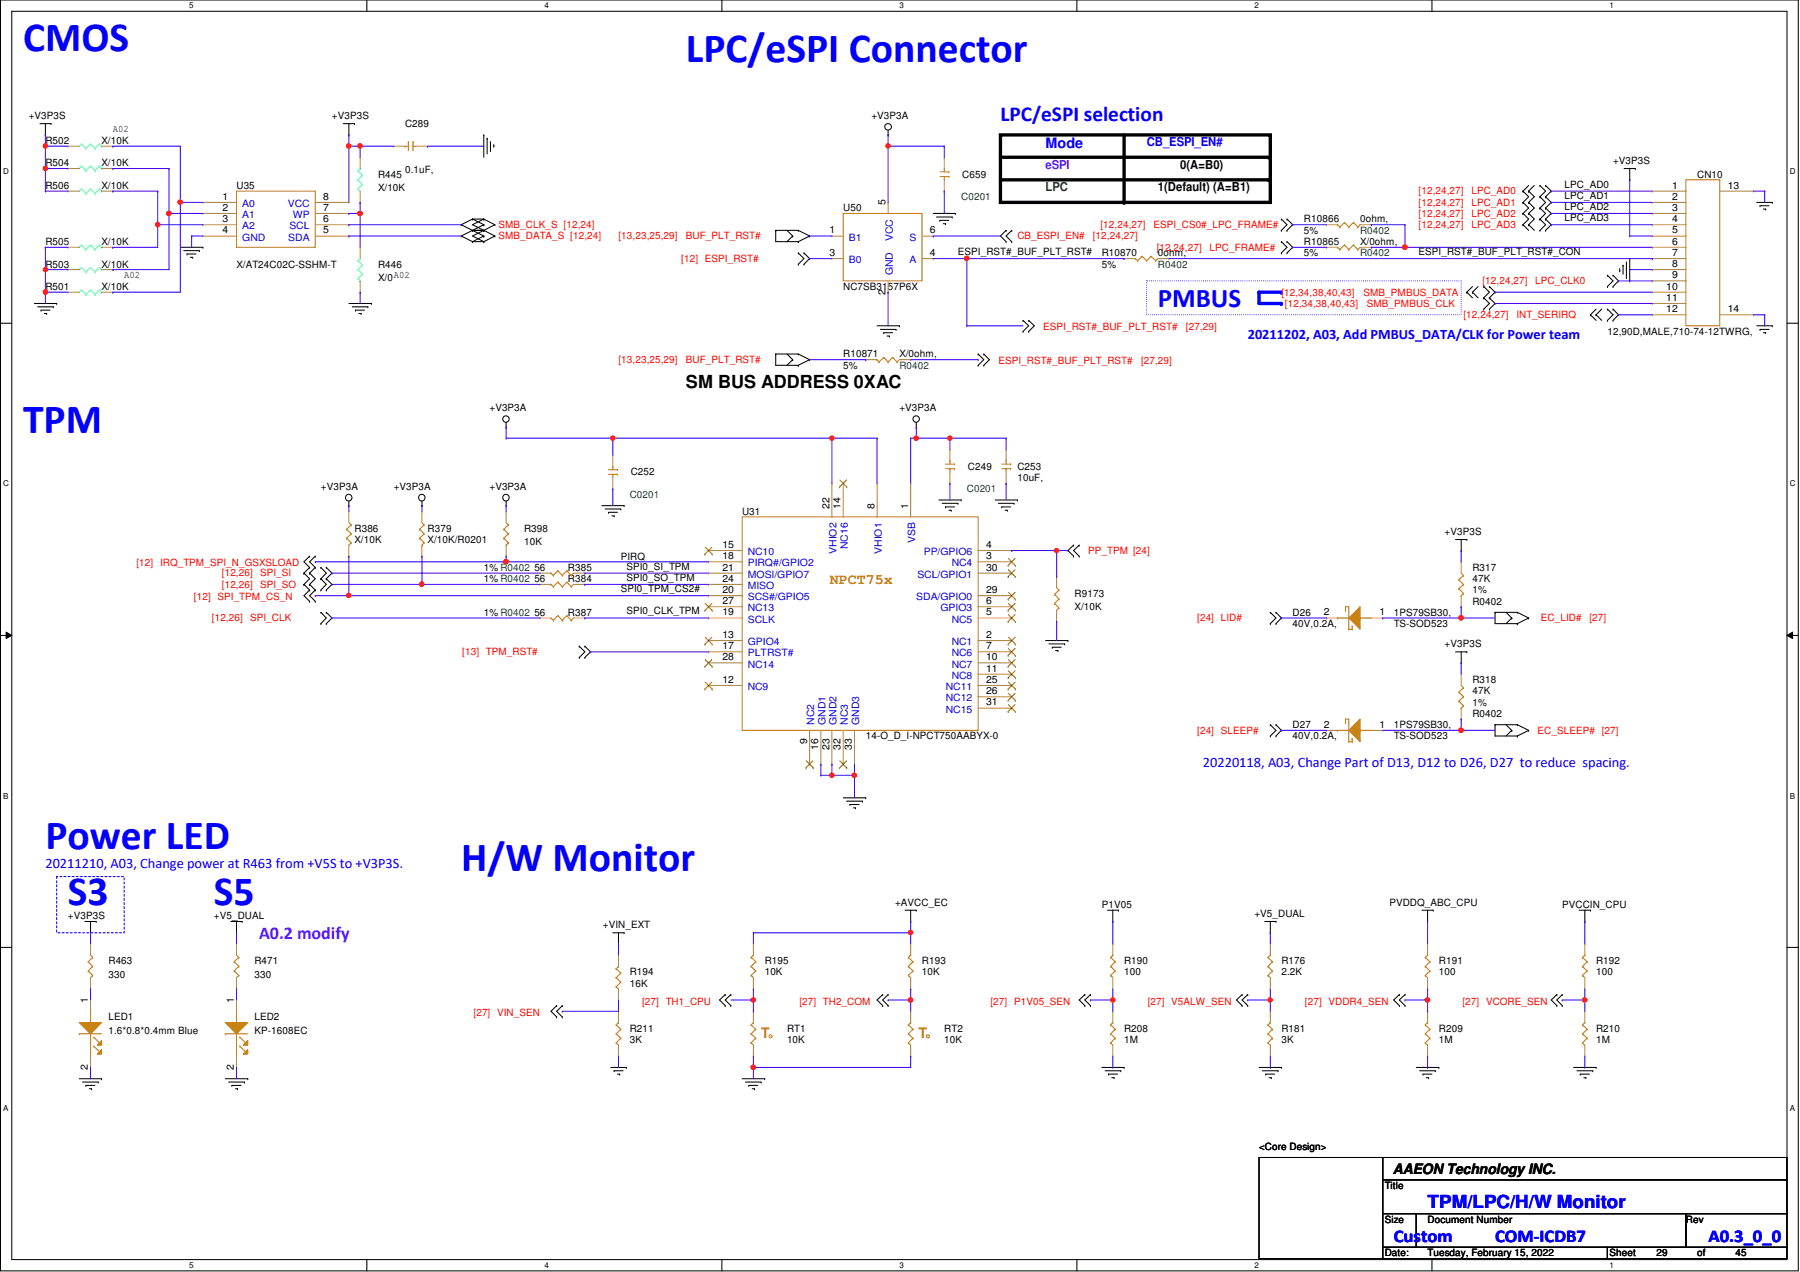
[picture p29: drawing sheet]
<svg xmlns="http://www.w3.org/2000/svg" width="297mm" height="210mm" viewBox="0 0 297 210" stroke-linecap="round" stroke-linejoin="round" font-family="sans-serif">
<defs><g id="words">
<g font-size="6.9" fill="#00f">
<text x="3.8" y="8.4">CMOS</text>
<text x="113.2" y="10.2">LPC/eSPI Connector</text>
<text x="3.8" y="71.4">TPM</text>
<text x="7.5" y="140">Power LED</text>
<text x="76.1" y="143.7">H/W Monitor</text>
<text x="11.2" y="149.3">S3</text>
<text x="35.3" y="149.3">S5</text>
</g>
<text font-size="4.4" fill="#00f" x="191.1" y="50.6">PMBUS</text>
<text font-size="3.5" fill="#00f" x="165.1" y="20">LPC/eSPI selection</text>
<text font-size="3" x="113.2" y="64">SM BUS ADDRESS 0XAC</text>
<text font-size="3" fill="#8000ff" x="42.8" y="154.9">A0.2 modify</text>
<g font-size="3" fill="#00f">
<text x="235.6" y="199.3">TPM/LPC/H/W Monitor</text>
<text x="230" y="204.9">Custom</text>
<text x="246.7" y="204.9">COM-ICDB7</text>
<text x="281.9" y="204.9">A0.3_0_0</text>
</g>
<g font-size="2.4" fill="#00f">
<text x="172.5" y="24.5">Mode</text>
<text x="205.9" y="56">20211202, A03, Add PMBUS_DATA/CLK for Power team</text>
<text x="198.5" y="126.5">20220118, A03, Change Part of D13, D12 to D26, D27 to reduce spacing.</text>
<text x="7.5" y="143.2">20211210, A03, Change power at R463 from +V5S to +V3P3S.</text>
</g>
<g font-size="2.4" fill="#cc8006">
<text x="136.9" y="96.4">NPCT75x</text>
<text x="125.6" y="171.3">T</text>
<text x="151.6" y="171.3">T</text>
</g>
<text font-size="2.4" x="229.8" y="193.8">AAEON Technology INC.</text>
<text font-size="2" fill="#8000ff" x="172.5" y="27.9">eSPI</text>
<text font-size="2" fill="#00f" x="189.2" y="24.2">CB_ESPI_EN#</text>
<g font-size="2">
<text x="194.8" y="27.9">0(A=B0)</text>
<text x="191.1" y="31.6">1(Default) (A=B1)</text>
</g>
<text font-size="2" fill="#008000" x="172.5" y="31.6">LPC</text>
<g font-size="1.7">
<text x="4.7" y="19.6">+V3P3S</text>
<text x="7.5" y="23.7">R502</text>
<text x="16.8" y="23.7">X/10K</text>
<text x="18.6" y="21.7">A02</text>
<text x="54.8" y="19.6">+V3P3S</text>
<text x="66.8" y="21">C289</text>
<text x="143.8" y="19.6">+V3P3A</text>
<text x="7.5" y="27.4">R504</text>
<text x="16.8" y="27.4">X/10K</text>
<text x="62.4" y="29.3">R445</text>
<text x="66.8" y="28.6">0.1uF,</text>
<text x="158.8" y="29.3">C659</text>
<text x="266.2" y="27.1">+V3P3S</text>
<text x="280.1" y="29.3">CN10</text>
<text x="7.5" y="31.2">R506</text>
<text x="16.8" y="31.2">X/10K</text>
<text x="36.7" y="33">1</text>
<text x="36.7" y="34.8">2</text>
<text x="39" y="31.2">U35</text>
<text x="53.3" y="33">8</text>
<text x="53.3" y="34.8">7</text>
<text x="62.4" y="31.5">X/10K</text>
<text x="139.1" y="34.9">U50</text>
<text x="146.1" y="33.9" transform="rotate(-90 146.1 33.9)">5</text>
<text x="258.2" y="30.9">LPC_AD0</text>
<text x="258.2" y="32.8">LPC_AD1</text>
<text x="258.2" y="34.6">LPC_AD2</text>
<text x="275.9" y="31.1">1</text>
<text x="275.9" y="33">2</text>
<text x="275.9" y="34.8">3</text>
<text x="285.1" y="31.1">13</text>
<text x="7.5" y="40.4">R505</text>
<text x="16.8" y="40.4">X/10K</text>
<text x="36.7" y="36.7">3</text>
<text x="36.7" y="38.5">4</text>
<text x="53.3" y="36.7">6</text>
<text x="53.3" y="38.5">5</text>
<text x="136.9" y="38.5">1</text>
<text x="153.5" y="38.5">6</text>
<text x="215.2" y="40.4">R10865</text>
<text x="215.2" y="36.7">R10866</text>
<text x="215.2" y="38.6">5%</text>
<text x="224.4" y="40.4">X/0ohm,</text>
<text x="224.4" y="36.7">0ohm,</text>
<text x="258.2" y="36.5">LPC_AD3</text>
<text x="275.9" y="36.7">4</text>
<text x="275.9" y="38.5">5</text>
<text x="275.9" y="40.4">6</text>
<text x="7.5" y="47.8">R501</text>
<text x="7.5" y="44.2">R503</text>
<text x="16.8" y="47.8">X/10K</text>
<text x="16.8" y="44.2">X/10K</text>
<text x="20.5" y="45.8">A02</text>
<text x="39" y="44.2">X/AT24C02C-SSHM-T</text>
<text x="62.4" y="44.2">R446</text>
<text x="62.4" y="46.4">X/0</text>
<text x="65" y="45.8">A02</text>
<text x="136.9" y="42.2">3</text>
<text x="139.1" y="47.8">NC7SB3157P6X</text>
<text x="153.5" y="42.2">4</text>
<text x="158.1" y="42.1">ESPI_RST#_BUF_PLT_RST#</text>
<text x="181.8" y="42.3">R10870</text>
<text x="181.8" y="44.2">5%</text>
<text x="191.1" y="42.3">0ohm,</text>
<text x="215.2" y="42.3">5%</text>
<text x="234.1" y="42.1">ESPI_RST#_BUF_PLT_RST#_CON</text>
<text x="275" y="47.8">10</text>
<text x="275.9" y="42.2">7</text>
<text x="275.9" y="44.1">8</text>
<text x="275.9" y="45.9">9</text>
<text x="146.1" y="48.6" transform="rotate(-90 146.1 48.6)">2</text>
<text x="275" y="49.7">11</text>
<text x="275" y="51.5">12</text>
<text x="285.1" y="51.5">14</text>
<text x="139.1" y="59">R10871</text>
<text x="148.4" y="59">X/0ohm,</text>
<text x="265.3" y="55.2">12,90D,MALE,710-74-12TWRG,</text>
<text x="139.1" y="60.8">5%</text>
<text x="80.8" y="67.9">+V3P3A</text>
<text x="148.4" y="67.9">+V3P3A</text>
<text x="159.7" y="77.5">C249</text>
<text x="167.9" y="77.5">C253</text>
<text x="53" y="80.9">+V3P3A</text>
<text x="65" y="80.9">+V3P3A</text>
<text x="80.8" y="80.9">+V3P3A</text>
<text x="104.1" y="78.4">C252</text>
<text x="136.9" y="84" transform="rotate(-90 136.9 84)">22</text>
<text x="138.7" y="84" transform="rotate(-90 138.7 84)">14</text>
<text x="144.3" y="84" transform="rotate(-90 144.3 84)">8</text>
<text x="149.9" y="84" transform="rotate(-90 149.9 84)">1</text>
<text x="167.9" y="79.4">10uF,</text>
<text x="58.5" y="87.7">R386</text>
<text x="58.5" y="89.6">X/10K</text>
<text x="70.6" y="87.7">R379</text>
<text x="70.6" y="89.6">X/10K/R0201</text>
<text x="86.5" y="87.7">R398</text>
<text x="86.5" y="89.9">10K</text>
<text x="122.5" y="84.9">U31</text>
<text x="238.4" y="88.3">+V3P3S</text>
<text x="79.8" y="94.2">1% R0402</text>
<text x="88.2" y="94.2">56</text>
<text x="93.7" y="94.2">R385</text>
<text x="102.4" y="92.3">PIRQ</text>
<text x="103.4" y="94">SPI0_SI_TPM</text>
<text x="103.4" y="95.8">SPI0_SO_TPM</text>
<text x="119.2" y="90.4">15</text>
<text x="119.2" y="92.3">18</text>
<text x="119.2" y="94.1">21</text>
<text x="162.7" y="92.3">3</text>
<text x="162.7" y="90.4">4</text>
<text x="162.7" y="94.1">30</text>
<text x="243" y="94.2">R317</text>
<text x="79.8" y="101.6">1% R0402</text>
<text x="79.8" y="96.1">1% R0402</text>
<text x="88.2" y="101.6">56</text>
<text x="88.2" y="96.1">56</text>
<text x="93.7" y="101.6">R387</text>
<text x="93.7" y="96.1">R384</text>
<text x="102.4" y="97.7">SPI0_TPM_CS2#</text>
<text x="103.4" y="101.4">SPI0_CLK_TPM</text>
<text x="119.2" y="101.6">19</text>
<text x="119.2" y="97.9">20</text>
<text x="119.2" y="96">24</text>
<text x="119.2" y="99.7">27</text>
<text x="162.7" y="101.6">5</text>
<text x="162.7" y="99.7">6</text>
<text x="162.7" y="97.9">29</text>
<text x="177.3" y="98.5">R9173</text>
<text x="177.3" y="100.7">X/10K</text>
<text x="213.3" y="101.6">D26</text>
<text x="218.4" y="101.6">2</text>
<text x="227.6" y="101.6">1</text>
<text x="230" y="101.6">1PS79SB30,</text>
<text x="243" y="96.1">47K</text>
<text x="243" y="97.9">1%</text>
<text x="243" y="99.8">R0402</text>
<text x="119.2" y="105.3">13</text>
<text x="119.2" y="107.1">17</text>
<text x="162.7" y="105.3">2</text>
<text x="162.7" y="107.1">7</text>
<text x="213.3" y="103.5">40V,0.2A,</text>
<text x="230" y="103.5">TS-SOD523</text>
<text x="238.4" y="106.8">+V3P3S</text>
<text x="119.2" y="112.7">12</text>
<text x="119.2" y="109">28</text>
<text x="162.7" y="109">10</text>
<text x="162.7" y="110.8">11</text>
<text x="162.7" y="112.7">25</text>
<text x="243" y="112.7">R318</text>
<text x="162.7" y="114.6">26</text>
<text x="162.7" y="116.4">31</text>
<text x="243" y="114.6">47K</text>
<text x="243" y="116.5">1%</text>
<text x="243" y="118.3">R0402</text>
<text x="133.2" y="122.8" transform="rotate(-90 133.2 122.8)">9</text>
<text x="135" y="123.8" transform="rotate(-90 135 123.8)">16</text>
<text x="136.9" y="123.8" transform="rotate(-90 136.9 123.8)">23</text>
<text x="138.7" y="123.8" transform="rotate(-90 138.7 123.8)">32</text>
<text x="140.6" y="123.8" transform="rotate(-90 140.6 123.8)">33</text>
<text x="142.9" y="122">14-O_D_I-NPCT750AABYX-0</text>
<text x="213.3" y="120.1">D27</text>
<text x="213.3" y="122">40V,0.2A,</text>
<text x="218.4" y="120.1">2</text>
<text x="227.6" y="120.1">1</text>
<text x="230" y="120.1">1PS79SB30,</text>
<text x="230" y="122">TS-SOD523</text>
<text x="147.7" y="149.4">+AVCC_EC</text>
<text x="181.8" y="149.8">P1V05</text>
<text x="229.3" y="149.4">PVDDQ_ABC_CPU</text>
<text x="257.8" y="149.8">PVCCIN_CPU</text>
<text x="11.2" y="151.7">+V3P3S</text>
<text x="35.3" y="151.7">+V5_DUAL</text>
<text x="99.5" y="153.2">+VIN_EXT</text>
<text x="207" y="151.3">+V5_DUAL</text>
<text x="17.9" y="159.1">R463</text>
<text x="17.9" y="161.3">330</text>
<text x="42" y="159.1">R471</text>
<text x="42" y="161.3">330</text>
<text x="103.9" y="161">R194</text>
<text x="126.2" y="159.1">R195</text>
<text x="126.2" y="161">10K</text>
<text x="152.1" y="159.1">R193</text>
<text x="152.1" y="161">10K</text>
<text x="185.5" y="159.1">R190</text>
<text x="185.5" y="161">100</text>
<text x="211.5" y="159.1">R176</text>
<text x="211.5" y="161">2.2K</text>
<text x="237.4" y="159.1">R191</text>
<text x="237.4" y="161">100</text>
<text x="263.4" y="159.1">R192</text>
<text x="263.4" y="161">100</text>
<text x="14.5" y="165.6" transform="rotate(-90 14.5 165.6)">1</text>
<text x="38.6" y="165.6" transform="rotate(-90 38.6 165.6)">1</text>
<text x="103.9" y="162.8">16K</text>
<text x="17.9" y="168.4">LED1</text>
<text x="17.9" y="170.6">1.6*0.8*0.4mm Blue</text>
<text x="42" y="168.4">LED2</text>
<text x="42" y="170.6">KP-1608EC</text>
<text x="103.9" y="170.2">R211</text>
<text x="103.9" y="172.1">3K</text>
<text x="129.9" y="170.2">RT1</text>
<text x="129.9" y="172.1">10K</text>
<text x="155.8" y="170.2">RT2</text>
<text x="155.8" y="172.1">10K</text>
<text x="185.5" y="170.2">R208</text>
<text x="185.5" y="172.1">1M</text>
<text x="211.5" y="170.2">R181</text>
<text x="211.5" y="172.1">3K</text>
<text x="237.4" y="170.2">R209</text>
<text x="237.4" y="172.1">1M</text>
<text x="263.4" y="170.2">R210</text>
<text x="263.4" y="172.1">1M</text>
<text x="14.5" y="176.6" transform="rotate(-90 14.5 176.6)">2</text>
<text x="38.6" y="176.6" transform="rotate(-90 38.6 176.6)">2</text>
<text x="207.8" y="189.7">&lt;Core Design&gt;</text>
<text x="228.5" y="196.2">Title</text>
<text x="228.5" y="201.8">Size</text>
<text x="235.6" y="201.8">Document Number</text>
<text x="278.2" y="201.8">Rev</text>
<text x="228.5" y="207.3">Date:</text>
<text x="235.6" y="207.3">Tuesday, February 15, 2022</text>
<text x="265.6" y="207.3">Sheet</text>
<text x="273.4" y="207.3">29</text>
<text x="280.1" y="207.3">of</text>
<text x="286.4" y="207.3">45</text>
</g>
<g font-size="1.7" fill="#00c">
<text x="40" y="34.2">A0</text>
<text x="40" y="36">A1</text>
<text x="47.5" y="34.2">VCC</text>
<text x="48.3" y="36">WP</text>
<text x="40" y="37.8">A2</text>
<text x="40" y="39.7">GND</text>
<text x="47.6" y="39.7">SDA</text>
<text x="47.7" y="37.8">SCL</text>
<text x="140.1" y="39.7">B1</text>
<text x="147.3" y="39.8" transform="rotate(-90 147.3 39.8)">VCC</text>
<text x="150.1" y="39.7">S</text>
<text x="140.1" y="43.4">B0</text>
<text x="147.3" y="45.4" transform="rotate(-90 147.3 45.4)">GND</text>
<text x="150.1" y="43.4">A</text>
<text x="151" y="89.7" transform="rotate(-90 151 89.7)">VSB</text>
<text x="123.4" y="91.6">NC10</text>
<text x="123.4" y="93.5">PIRQ#/GPIO2</text>
<text x="123.4" y="95.3">MOSI/GPIO7</text>
<text x="138" y="91.4" transform="rotate(-90 138 91.4)">VHIO2</text>
<text x="139.9" y="90.6" transform="rotate(-90 139.9 90.6)">NC16</text>
<text x="145.5" y="91.4" transform="rotate(-90 145.5 91.4)">VHIO1</text>
<text x="151.4" y="95.3">SCL/GPIO1</text>
<text x="152.4" y="91.6">PP/GPIO6</text>
<text x="157.1" y="93.5">NC4</text>
<text x="123.4" y="99.1">SCS#/GPIO5</text>
<text x="123.4" y="97.2">MISO</text>
<text x="123.4" y="100.9">NC13</text>
<text x="151.2" y="99.1">SDA/GPIO0</text>
<text x="155.2" y="100.9">GPIO3</text>
<text x="123.4" y="106.5">GPIO4</text>
<text x="123.4" y="102.7">SCLK</text>
<text x="157.1" y="106.5">NC1</text>
<text x="157.1" y="102.7">NC5</text>
<text x="123.4" y="113.9">NC9</text>
<text x="123.4" y="108.3">PLTRST#</text>
<text x="123.4" y="110.2">NC14</text>
<text x="156.1" y="113.9">NC11</text>
<text x="157.1" y="108.3">NC6</text>
<text x="157.1" y="110.2">NC7</text>
<text x="157.1" y="112">NC8</text>
<text x="134.4" y="119.6" transform="rotate(-90 134.4 119.6)">NC2</text>
<text x="136.2" y="119.6" transform="rotate(-90 136.2 119.6)">GND1</text>
<text x="138" y="119.6" transform="rotate(-90 138 119.6)">GND2</text>
<text x="139.9" y="119.6" transform="rotate(-90 139.9 119.6)">NC3</text>
<text x="141.8" y="119.6" transform="rotate(-90 141.8 119.6)">GND3</text>
<text x="156.1" y="115.7">NC12</text>
<text x="156.1" y="117.6">NC15</text>
</g>
<g font-size="1.7" fill="#008000">
<text x="158.6" y="33">C0201</text>
<text x="224.4" y="38.6">R0402</text>
<text x="191.1" y="44.2">R0402</text>
<text x="224.4" y="42.3">R0402</text>
<text x="148.4" y="60.8">R0402</text>
<text x="103.9" y="82.2">C0201</text>
<text x="159.6" y="81.2">C0201</text>
</g>
<g font-size="1.7" fill="#f00">
<text x="234.1" y="32.1">[12,24,27]</text>
<text x="234.1" y="34">[12,24,27]</text>
<text x="234.1" y="35.8">[12,24,27]</text>
<text x="242.8" y="32.1">LPC_AD0</text>
<text x="242.8" y="34">LPC_AD1</text>
<text x="242.8" y="35.8">LPC_AD2</text>
<text x="82.3" y="39.5">SMB_DATA_S [12,24]</text>
<text x="82.3" y="37.6">SMB_CLK_S [12,24]</text>
<text x="102.1" y="39.5">[13,23,25,29]</text>
<text x="113.2" y="39.5">BUF_PLT_RST#</text>
<text x="167.9" y="39.5">CB_ESPI_EN#</text>
<text x="180.3" y="39.5">[12,24,27]</text>
<text x="181.6" y="37.6">[12,24,27]</text>
<text x="190.3" y="37.6">ESPI_CS0#_LPC_FRAME#</text>
<text x="190.9" y="41.4">[12,24,27]</text>
<text x="199.6" y="41.4">LPC_FRAME#</text>
<text x="234.1" y="37.6">[12,24,27]</text>
<text x="242.8" y="37.6">LPC_AD3</text>
<text x="112.4" y="43.2">[12] ESPI_RST#</text>
<text x="244.6" y="46.9">[12,24,27]</text>
<text x="253.4" y="46.9">LPC_CLK0</text>
<text x="211.5" y="48.8">[12,34,38,40,43]</text>
<text x="212" y="50.6">[12,34,38,40,43]</text>
<text x="225" y="48.8">SMB_PMBUS_DATA</text>
<text x="225.5" y="50.6">SMB_PMBUS_CLK</text>
<text x="241.5" y="52.5">[12,24,27]</text>
<text x="250.2" y="52.5">INT_SERIRQ</text>
<text x="102.1" y="59.9">[13,23,25,29]</text>
<text x="113.2" y="59.9">BUF_PLT_RST#</text>
<text x="172.2" y="54.5">ESPI_RST#_BUF_PLT_RST#</text>
<text x="195.7" y="54.5">[27,29]</text>
<text x="164.8" y="60.1">ESPI_RST#_BUF_PLT_RST#</text>
<text x="188.3" y="60.1">[27,29]</text>
<text x="22.5" y="93.5">[12] IRQ_TPM_SPI_N_GSXSLOAD</text>
<text x="36.6" y="95.1">[12,26]</text>
<text x="42.9" y="95.1">SPI_SI</text>
<text x="179.6" y="91.4">PP_TPM [24]</text>
<text x="32" y="99">[12] SPI_TPM_CS_N</text>
<text x="36.6" y="97">[12,26]</text>
<text x="42.9" y="97">SPI_SO</text>
<text x="35" y="102.5">[12,26]</text>
<text x="41.3" y="102.5">SPI_CLK</text>
<text x="197.6" y="102.5">[24] LID#</text>
<text x="254.3" y="102.5">EC_LID#</text>
<text x="262.3" y="102.5">[27]</text>
<text x="76.3" y="108.1">[13] TPM_RST#</text>
<text x="197.6" y="121.1">[24] SLEEP#</text>
<text x="253.7" y="121.1">EC_SLEEP# [27]</text>
<text x="78.1" y="167.6">[27] VIN_SEN</text>
<text x="106" y="165.8">[27] TH1_CPU</text>
<text x="131.9" y="165.8">[27] TH2_COM</text>
<text x="163.4" y="165.8">[27] P1V05_SEN</text>
<text x="189.4" y="165.8">[27] V5ALW_SEN</text>
<text x="215.3" y="165.8">[27] VDDR4_SEN</text>
<text x="241.3" y="165.8">[27] VCORE_SEN</text>
</g>
<g font-size="1.3">
<text x="31.2" y="1.4">5</text>
<text x="89.8" y="1.4">4</text>
<text x="148.4" y="1.4">3</text>
<text x="207" y="1.4">2</text>
<text x="265.6" y="1.4">1</text>
<text x=".5" y="28.8">D</text>
<text x="295.4" y="28.8">D</text>
<text x=".5" y="80.3">C</text>
<text x="295.4" y="80.3">C</text>
<text x=".5" y="131.8">B</text>
<text x="295.4" y="131.8">B</text>
<text x=".5" y="183.3">A</text>
<text x="295.4" y="183.3">A</text>
<text x="31.2" y="209.3">5</text>
<text x="89.8" y="209.3">4</text>
<text x="148.4" y="209.3">3</text>
<text x="207" y="209.3">2</text>
<text x="265.6" y="209.3">1</text>
</g>
</g></defs>
<path d="M.1 0h296.7v209.7h-296.7zM1.9 1.9h293v206h-293z" fill="none" stroke="#000" stroke-width=".17"/>
<g fill="#fff">
<path d="M31.2 .2h.8v1.5h-.8z"/>
<path d="M31.2 208.1h.8v1.4h-.8z"/>
</g>
<path d="M60.5 0v1.9M60.5 207.9v1.8" fill="none" stroke="#000" stroke-width=".17"/>
<g fill="#fff">
<path d="M89.8 .2h.7v1.5h-.7z"/>
<path d="M89.8 208.1h.7v1.4h-.7z"/>
</g>
<path d="M119.1 0v1.9M119.1 207.9v1.8" fill="none" stroke="#000" stroke-width=".17"/>
<g fill="#fff">
<path d="M148.4 .2h.7v1.5h-.7z"/>
<path d="M148.4 208.1h.7v1.4h-.7z"/>
</g>
<path d="M177.7 0v1.9M177.7 207.9v1.8" fill="none" stroke="#000" stroke-width=".17"/>
<g fill="#fff">
<path d="M207 .2h.7v1.5h-.7z"/>
<path d="M207 208.1h.7v1.4h-.7z"/>
</g>
<path d="M236.3 0v1.9M236.3 207.9v1.8" fill="none" stroke="#000" stroke-width=".17"/>
<g fill="#fff">
<path d="M265.6 .2h.7v1.5h-.7z"/>
<path d="M265.6 208.1h.7v1.4h-.7z"/>
<path d="M.5 27.6h1v1.5h-1z"/>
<path d="M295.4 27.6h.9v1.5h-.9z"/>
<path d="M.5 79.1h1v1.5h-1z"/>
<path d="M295.4 79.1h.9v1.5h-.9z"/>
</g>
<path d="M.1 53.3h1.8M294.9 53.3h1.9" fill="none" stroke="#000" stroke-width=".17"/>
<g fill="#fff">
<path d="M.5 130.6h.9v1.5h-.9z"/>
<path d="M295.4 130.6h.8v1.5h-.8z"/>
</g>
<path d="M.1 104.9h1.8M1 104.3l.9 .6-.9 .5zM294.9 104.9l.9-.6v1.1zM294.9 104.9h1.9" fill="none" stroke="#000" stroke-width=".17"/>
<path d="M1 104.3l.9 .6-.9 .5zM294.9 104.9l.9-.6v1.1z" fill="#000"/>
<g fill="#fff">
<path d="M.5 182.1h.9v1.5h-.9z"/>
<path d="M295.4 182.1h.8v1.5h-.8z"/>
</g>
<path d="M.1 156.3h1.8M294.9 156.3h1.9" fill="none" stroke="#000" stroke-width=".17"/>
<path d="M165.1 22.3h44.5v11.1h-44.5zM165.1 26h44.3M165.1 29.7h44.3M185.5 22.3v11.1" fill="none" stroke="#000" stroke-width=".55"/>
<g fill="#000">
<circle cx="185.5" cy="33.4" r=".28"/>
<circle cx="209.4" cy="26" r=".28"/>
<circle cx="209.4" cy="29.7" r=".28"/>
</g>
<path d="M207.8 48.2v1.9" fill="none" stroke="#00f" stroke-width=".55"/>
<circle cx="207.8" cy="48.2" r=".28" fill="#00f"/>
<path d="M207.8 50.1h3.7" fill="none" stroke="#00f" stroke-width=".55"/>
<circle cx="211.5" cy="50.1" r=".28" fill="#00f"/>
<path d="M207.8 48.2h3.7" fill="none" stroke="#00f" stroke-width=".55"/>
<circle cx="211.5" cy="48.2" r=".28" fill="#00f"/>
<path d="M189.2 46.4h51.9v5.5h-51.9z" fill="none" stroke="#00f" stroke-width=".17" stroke-dasharray="0 .3"/>
<path d="M9.4 144.7h11.1v9.2h-11.1z" fill="none" stroke="#00f" stroke-width=".17" stroke-dasharray=".3 .3"/>
<g fill="none" stroke="#000" stroke-width=".17">
<path d="M6.6 20.4h1.8M7.5 22.3h.1M7.5 20.4v1.9M8.4 20.4h.1M56.6 20.4h1.9M57.6 22.3h.1M57.6 20.4v1.9M58.5 20.4h.1M76.1 38.9h.1M76.1 37.1h.1M76.1 38.9l1.9 1M76.1 37.1l3.7 1.8"/>
<path d="M78 39.9h.1M78 38h.1M78 36.2h.1M78 39.9h1.8M78 38h1.8M78 36.2h1.8M78 36.2l-1.9 .9M78 36.2l1.8 .9M79.8 22.3h.1M79.8 38h.1M79.8 39.9h.1M79.8 38.9h.1"/>
<path d="M79.8 36.2h.1M79.8 37.1h.1M79.8 22.3v3.7M79.8 38l1.9 .9M79.8 37.1l-3.7 1.8M79.8 38l-1.8 .9 1.8 1M79.8 38.9l-1.8 1M79.8 36.2l1.9 .9M79.8 36.2l-1.8 .9 1.8 .9M80.4 22.8h.1M80.4 22.8v2.6M80.9 24.8h.1"/>
<path d="M80.9 23.4v1.4M81.5 23.9h.1M81.5 23.9v.4M81.7 38.9h.1M81.7 37.1h.1M81.7 38.9l-1.9 1M81.7 37.1l-1.9 .9M128 38h.1M128 38v1.9h3.7M128 38h3.7M129.9 38l.9 .9M130.8 38.9h.1"/>
<path d="M130.8 38.9l-.9 1M131.7 39.9h.1M131.7 38h.1M131.7 38l1.9 .9M133.6 38.9h.1M133.6 38.9l-1.9 1M146.6 22.3h.1M146.6 21.5v.8M154 35.2h3.7M154.6 35.8h2.5M155.1 36.4h.1M155.1 36.4h1.5"/>
<path d="M155.7 36.9h.3M156 36.9h.1M157.1 35.8h.1M157.7 35.2h.1M166 38h.1M166 39.9h.1M166 38l-.9 .9 .9 1M167 39.9h.1M167 38h.1M167 38l-1 .9 1 1M211.5 39.9h.1M211.5 38h.1"/>
<path d="M211.5 36.2h.1M211.5 39.9l.9 .9-.9 .9M211.5 36.2l.9 .9-.9 .9M212.4 39.9h.1M212.4 36.2h.1M212.4 38h.1M212.4 39.9l.9 .9-.9 .9M212.4 36.2l.9 .9-.9 .9M251.3 31.5h.1M251.3 33.4h.1M251.3 35.2h.1M251.3 37.1h.1"/>
<path d="M251.3 37.1l1 .9M251.3 31.5l1 1-1 .9M251.3 33.4l1 .9-1 .9M251.3 35.2l1 1-1 .9M252.3 31.5h.1M252.3 33.4h.1M252.3 35.2h.1M252.3 37.1h.1M252.3 30.6l-1 .9M252.3 31.5l.9 1-.9 .9M252.3 33.4l.9 .9-.9 .9M252.3 35.2l.9 1-.9 .9"/>
<path d="M252.3 37.1l.9 .9M253.2 30.6l-.9 .9M254.1 30.6h.1M254.1 32.5h.1M254.1 34.3h.1M254.1 36.2h.1M254.1 38h.1M254.1 30.6l1 .9-1 1M254.1 32.5l1 .9-1 .9M254.1 34.3l1 .9-1 1M254.1 36.2l1 .9-1 .9M255.1 32.5h.1"/>
<path d="M255.1 30.6h.1M255.1 34.3h.1M255.1 36.2h.1M255.1 38h.1M255.1 30.6l.9 .9-.9 1M255.1 32.5l.9 .9-.9 .9M255.1 34.3l.9 .9-.9 1M255.1 36.2l.9 .9-.9 .9M268 27.8h1.9M268.9 29.7h.1M268.9 27.8v1.9M269.9 27.8h.1"/>
<path d="M289.9 33.4h2.6M290.4 34h.1M290.4 34h1.5M291 34.5h.4M291.4 34.5h.1M292.5 33.4h.1M5.7 50.1h3.7M6.2 50.6h2.6M6.8 51.2h.1M6.8 51.2h1.5M7.3 51.7h.4M7.7 51.7h.1"/>
<path d="M8.8 50.6h.1M9.4 50.1h.1M29.8 40.8h3.7M30.3 41.4h2.6M30.9 41.9h.1M30.9 41.9h1.4M31.4 42.5h.4M31.8 42.5h.1M32.9 41.4h.1M33.5 40.8h.1M57.6 50.1h3.7M58.1 50.6h2.6"/>
<path d="M58.7 51.2h.1M58.7 51.2h1.5M59.2 51.7h.4M59.6 51.7h.1M60.7 50.6h.1M61.3 50.1h.1M128 58.4h.1M128 58.4v1.9h3.7M128 58.4h3.7M129.9 58.4l.9 1M130.8 59.4h.1M130.8 59.4l-.9 .9"/>
<path d="M131.7 43.6h.1M131.7 41.7h.1M131.7 58.4h.1M131.7 41.7l1 1-1 .9M131.7 58.4l1.9 1M132.7 41.7h.1M132.7 43.6h.1M132.7 41.7l.9 1-.9 .9M133.6 59.4h.1M133.6 59.4l-1.9 .9M144.7 53.8h3.7M145.3 54.4h2.6"/>
<path d="M145.8 54.9h.1M145.8 54.9h1.5M146.4 55.5h.4M146.8 55.5h.1M147.9 54.4h.1M148.4 53.8h.1M161.4 58.4h.1M161.4 58.4l.9 1-.9 .9M162.3 58.4h.1M162.3 58.4l1 1-1 .9M168.8 52.9h.1M168.8 54.7h.1"/>
<path d="M168.8 52.9l1 .9-1 .9M169.8 52.9h.1M169.8 54.7h.1M169.8 52.9l.9 .9-.9 .9M211.5 41.7h.1M212.4 41.7h.1M242.1 48.2h.1M242.1 48.2l.9 .9M243 48.2h.1M243 47.3l-.9 .9M243 48.2l.9 .9M243.9 47.3l-.9 .9"/>
<path d="M244.9 49.1h.1M244.9 47.3h.1M244.9 51h.1M244.9 47.3l.9 .9-.9 .9M244.9 49.1l.9 1-.9 .9M245.8 47.3h.1M245.8 49.1h.1M245.8 51h.1M245.8 47.3l.9 .9-.9 .9M245.8 49.1l.9 1-.9 .9M262.5 51.9h.1M262.5 51.9l.9 1"/>
<path d="M263.4 51.9h.1M263.4 51l-.9 .9M263.4 51.9l.9 1M264.3 51l-.9 .9M265.3 51h.1M265.3 52.9h.1M265.3 47.3h.1M265.3 45.4h.1M265.3 51l.9 .9-.9 1M265.3 45.4l.9 1-.9 .9M266.2 52.9h.1M266.2 51h.1"/>
<path d="M266.2 45.4h.1M266.2 47.3h.1M266.2 51l.9 .9-.9 1M266.2 45.4l.9 1-.9 .9M267.3 44.7h.1M267.3 44.3v.4M267.8 43.8h.1M267.8 43.8v1.5M268.4 45.8h.1M268.4 43.2v2.6M268.9 46.4h.1M268.9 42.7v3.7"/>
<path d="M289.9 53.8h2.6M290.4 54.4h.1M290.4 54.4h1.5M291 54.9h.4M291.4 54.9h.1M292.5 53.8h.1M83.5 70.5h.1M83.5 69.7v.8M131.7 60.3h.1M151.2 70.5h.1M151.2 69.7v.8M161.4 60.3h.1"/>
<path d="M162.3 60.3h.1M50.2 96.4h.1M50.2 94.6h.1M50.2 96.4l.9 1M50.2 94.6l.9 .9-.9 .9M51.1 91.8h.1M51.1 93.6h.1M51.1 96.4h.1M51.1 94.6h.1M51.1 97.4h.1M51.1 99.2h.1M51.1 91.8l-.9 .9 .9 .9"/>
<path d="M51.1 96.4l.9 1M51.1 94.6l.9 .9-.9 .9M51.1 93.6l-.9 1M51.1 97.4l-.9 .9 .9 .9M52 91.8h.1M52 93.6h.1M52 97.4h.1M52 99.2h.1M52 91.8l-.9 .9 .9 .9M52 97.4l-.9 .9 .9 .9M52 93.6l-.9 1M53 97.4h.1"/>
<path d="M53 95.5h.1M53 93.6h.1M53 95.5l.8 .9-.8 1M53 93.6l.8 1-.8 .9M53.8 95.5h.1M53.8 97.4h.1M53.8 93.6h.1M53.8 95.5l1 .9-1 1M53.8 93.6l1 1-1 .9M57.6 83.4h.1M57.6 82.7v.7M69.6 83.4h.1"/>
<path d="M69.6 82.7v.7M83.5 83.4h.1M83.5 82.7v.7M99.3 83.4h3.7M99.9 84h2.5M100.4 84.5h.1M100.4 84.5h1.5M101 85.1h.3M101.3 85.1h.1M102.4 84h.1M103 83.4h.1M154.9 82.5h3.7"/>
<path d="M155.5 83.1h2.6M156 83.7h.1M156 83.7h1.5M156.6 84.2h.4M157 84.2h.1M158.1 83.1h.1M158.6 82.5h.1M164.2 82.5h3.7M164.8 83.1h2.5M165.3 83.7h.1M165.3 83.7h1.5M165.9 84.2h.3"/>
<path d="M166.2 84.2h.1M167.3 83.1h.1M167.9 82.5h.1M177.2 90h.1M177.2 91.8h.1M177.2 90l-1 .8 1 1M178.1 91.8h.1M178.1 90h.1M178.1 90l-.9 .8 .9 1M240.2 89h1.9M241.1 90.8h.1M241.1 89v1.8"/>
<path d="M242.1 89h.1M53 102.9h.1M53 101h.1M53 101l.8 1-.8 .9M53.8 101h.1M53.8 102.9h.1M53.8 101l1 1-1 .9M95.6 108.5h.1M95.6 106.6h.1M95.6 106.6l.9 1-.9 .9M96.5 106.6h.1M96.5 108.5h.1"/>
<path d="M96.5 106.6l.9 1-.9 .9M172.5 105.7h3.7M173.1 106.3h2.6M173.6 106.8h.1M173.6 106.8h1.5M174.2 107.4h.4M174.6 107.4h.1M175.7 106.3h.1M176.2 105.7h.1M209.6 119.6h.1M209.6 102.9h.1M209.6 101h.1"/>
<path d="M209.6 119.6l1 .9-1 1M209.6 101l1 1-1 .9M210.6 119.6h.1M210.6 101h.1M210.6 102.9h.1M210.6 119.6l.9 .9-.9 1M210.6 101l.9 1-.9 .9M240.2 107.6h1.9M241.1 109.4h.1M241.1 107.6v1.8M242.1 107.6h.1M246.7 119.6h.1"/>
<path d="M246.7 101h.1M246.7 119.6v1.9h3.7M246.7 119.6h3.7M246.7 101v1.9h3.7M246.7 101h3.7M248.5 119.6l1 .9M248.5 101l1 1M249.5 102h.1M249.5 102l-1 .9M250.4 119.6h.1M250.4 102.9h.1M250.4 101h.1"/>
<path d="M250.4 119.6l1.9 .9M250.4 101l1.9 1M252.3 102h.1M252.3 102l-1.9 .9M139.1 131.7h3.8M139.7 132.2h2.6M140.2 132.8h.1M140.2 132.8h1.6M140.8 133.3h.4M141.2 133.3h.1M142.3 132.2h.1M142.9 131.7h.1"/>
<path d="M209.6 121.5h.1M210.6 121.5h.1M249.5 120.5h.1M249.5 120.5l-1 1M250.4 121.5h.1M252.3 120.5h.1M252.3 120.5l-1.9 1M14 152.1h1.9M14.9 153.9h.1M14.9 152.1v1.8M15.9 152.1h.1M38.1 152.1h1.9"/>
<path d="M39 153.9h.1M39 152.1v1.8M40 152.1h.1M101.1 153.9h1.9M102.1 155.7h.1M102.1 153.9v1.8M103 153.9h.1M149.3 150.2h1.9M150.3 152.1h.1M150.3 150.2v1.9M151.2 150.2h.1M182.7 150.2h1.9"/>
<path d="M183.6 152.1h.1M183.6 150.2v1.9M184.6 150.2h.1M208.7 152.1h1.9M209.6 153.9h.1M209.6 152.1v1.8M210.6 152.1h.1M234.7 150.2h1.8M235.6 152.1h.1M235.6 150.2v1.9M236.5 150.2h.1M260.6 150.2h1.9"/>
<path d="M261.5 152.1h.1M261.5 150.2v1.9M262.5 150.2h.1M13.1 178h3.7M13.6 178.6h2.6M14.2 179.1h.1M14.2 179.1h1.5M14.7 179.7h.4M15.1 179.7h.1M16.2 178.6h.1M16.8 178h.1M37.2 178h3.7"/>
<path d="M37.7 178.6h2.6M38.3 179.1h.1M38.3 179.1h1.5M38.9 179.7h.3M39.2 179.7h.1M40.3 178.6h.1M40.9 178h.1M91.9 165.9h.1M91.9 167.8h.1M91.9 165.9l-1 1 1 .9M92.8 165.9h.1M92.8 167.8h.1"/>
<path d="M92.8 165.9l-.9 1 .9 .9M100.8 176.1h2.6M101.3 176.7h.1M101.3 176.7h1.5M101.9 177.2h.4M102.3 177.2h.1M103.4 176.1h.1M119.7 164.1h.1M119.7 165.9h.1M119.7 164.1l-1 .9 1 .9M120.6 164.1h.1M120.6 165.9h.1"/>
<path d="M120.6 164.1l-.9 .9 .9 .9M122.5 178h3.7M123 178.6h2.6M123.6 179.1h.1M123.6 179.1h1.4M124.1 179.7h.4M124.5 179.7h.1M125.6 178.6h.1M126.2 178h.1M145.7 164.1h.1M145.7 165.9h.1M145.7 164.1l-1 .9 1 .9"/>
<path d="M146.6 164.1h.1M146.6 165.9h.1M146.6 164.1l-.9 .9 .9 .9M179 164.1h.1M179 165.9h.1M179 164.1l-.9 .9 .9 .9M180 164.1h.1M180 165.9h.1M180 164.1l-1 .9 1 .9M181.8 176.1h3.7M182.4 176.7h2.6M182.9 177.2h.1"/>
<path d="M182.9 177.2h1.5M183.5 177.8h.4M183.9 177.8h.1M185 176.7h.1M185.5 176.1h.1M205 164.1h.1M205 165.9h.1M205 164.1l-1 .9 1 .9M205.9 164.1h.1M205.9 165.9h.1M205.9 164.1l-.9 .9 .9 .9M207.8 176.1h3.7"/>
<path d="M208.3 176.7h2.6M208.9 177.2h.1M208.9 177.2h1.5M209.4 177.8h.4M209.8 177.8h.1M210.9 176.7h.1M211.5 176.1h.1M230.9 164.1h.1M230.9 165.9h.1M230.9 164.1l-.9 .9 .9 .9M231.9 164.1h.1M231.9 165.9h.1"/>
<path d="M231.9 164.1l-1 .9 1 .9M233.7 176.1h3.7M234.3 176.7h2.6M234.8 177.2h.1M234.8 177.2h1.5M235.4 177.8h.4M235.8 177.8h.1M236.9 176.7h.1M237.4 176.1h.1M256.9 164.1h.1M256.9 165.9h.1M256.9 164.1l-.9 .9 .9 .9"/>
<path d="M257.8 164.1h.1M257.8 165.9h.1M257.8 164.1l-.9 .9 .9 .9M259.7 176.1h3.7M260.2 176.7h2.6M260.8 177.2h.1M260.8 177.2h1.5M261.4 177.8h.3M261.7 177.8h.1M262.8 176.7h.1M263.4 176.1h.1M207.8 191h20.4v16.7h-20.4z"/>
<path d="M228.2 191h66.7v3.7h-66.7zM228.2 194.7h66.7v5.6h-66.7zM228.2 200.3h5.5v5.5h-5.5zM228.2 205.8h37.1v1.9h-37.1zM233.7 200.3h44.5v5.5h-44.5zM265.3 205.8h29.6v1.9h-29.6zM278.2 200.3h16.7v5.5h-16.7z"/>
<circle cx="146.6" cy="20.9" r=".55"/>
<circle cx="83.5" cy="69.1" r=".54"/>
<circle cx="151.2" cy="69.1" r=".54"/>
<circle cx="57.5" cy="82.1" r=".55"/>
<circle cx="69.6" cy="82.1" r=".55"/>
<circle cx="83.5" cy="82.1" r=".55"/>
</g>
<g fill="none" stroke="#cc8006" stroke-width=".17">
<path d="M220.7 40.8h.1M220.7 40.8l.4 .4M221.1 41.2h.1M221.9 40.4h.1M221.9 40.4l-.8 .8M221.9 40.4l.7 .8M222.6 41.2h.1M223.3 40.4h.1M223.3 40.4l.8 .8M223.3 40.4l-.7 .8M224.1 41.2h.1M224.4 40.8l-.3 .4"/>
<path d="M156 76.6h1.5M156 77.3h1.5M156.8 76h.1M156.8 77.3h.1M156.8 76v.6M156.8 77.3v.6M157.5 76.6h.1M157.5 77.3h.1M240.7 95.7h.1M240.7 97.2h.1M240.7 97.2l.8 .7M240.7 95.7l.8 .7"/>
<path d="M241.1 98.3h.1M241.1 94.6l.4 .4M241.5 97.9h.1M241.5 95h.1M241.5 96.4h.1M241.5 97.9l-.4 .4M241.5 95l-.8 .7M241.5 96.4l-.8 .8M220.7 102h.1M220.7 102h1.9M222 100.7h.1M222 100.1h.1"/>
<path d="M222 100.1v.6M222 100.1h.6v3.7M222.6 103.8h.1M222.6 103.8h.5M223.1 103.8h.1M223.1 103.3h.1M223.1 103.3v.5M224.4 102h.1M224.4 102h1.9"/>
</g>
<path d="M218.9 40.8h.1M218.9 40.8h1.8M224.4 40.8h1.9M226.3 40.8h.1M156.8 79.8h.1M156.8 74.2h.1M156.8 74.2v1.8M156.8 77.9v1.9M241.1 92.7h.1M241.1 92.7v1.9M241.1 98.3v1.8M241.1 100.1h.1" fill="none" stroke="#a84" stroke-width=".17"/>
<path d="M224.4 100.1v3.7l-1.8-1.8z" fill="#cc8006"/>
<g fill="none" stroke="#cc8006" stroke-width=".17">
<path d="M174 98.1h.1M174 99.6h.1M174 99.6l.7 .7M174 98.1l.7 .7M174.4 97l.3 .4M174.7 97.4h.1M174.7 98.8h.1M174.7 97.4l-.7 .7M174.7 98.8l-.7 .8M174.4 100.7h.1M174.7 100.3h.1M174.7 100.3l-.3 .4"/>
<path d="M222 119.3h.1M222 118.7h.1M222 118.7v.6M222 118.7h.6v3.7M224.4 100.1v3.7l-1.8-1.8zM220.7 120.5h.1M220.7 120.5h1.9M222.6 122.4h.1M222.6 122.4h.5M223.1 122.4h.1M223.1 121.8h.1M223.1 121.8v.6"/>
<path d="M224.4 120.5h.1M224.4 120.5h1.9M38.6 158.7h.1M38.6 158.7l.8 .8M39 157.6l.4 .4M39.4 158h.1M39.4 159.5h.1M39.4 158l-.8 .7M39.4 159.5l-.8 .7M38.6 160.2h.1M38.6 160.2l.8 .8M39 161.3h.1"/>
<path d="M39.4 161h.1M39.4 161l-.4 .3M123.9 172.1h.1M123.9 170.6h.1M123.9 169.1h.1M123.9 172.1l.4 .4M123.9 170.6l.8 .7M123.9 169.1l.8 .7M124.3 168.7h.1M124.3 168.7l-.4 .4M124.7 171.3h.1M124.7 169.8h.1"/>
<path d="M124.7 171.3l-.8 .8M124.7 169.8l-.8 .8M149.9 172.1h.1M149.9 170.6h.1M149.9 169.1h.1M149.9 172.1l.4 .4M149.9 170.6l.8 .7M149.9 169.1l.8 .7M150.3 168.7h.1M150.3 168.7l-.4 .4M150.7 171.3h.1M150.7 169.8h.1"/>
<path d="M150.7 171.3l-.8 .8M150.7 169.8l-.8 .8"/>
<circle cx="127.2" cy="171" r=".26"/>
<circle cx="153.1" cy="171" r=".26"/>
</g>
<g fill="none" stroke="#a84" stroke-width=".17">
<path d="M11.2 48.2h.1M11.2 48.2h1.9M16.8 48.2h1.8M18.6 48.2h.1M174.4 95.1h.1M174.4 95.1v1.9M174.4 102.5h.1M174.4 100.7v1.8M218.9 102h.1M218.9 102h1.8M226.3 102h1.9M228.2 102h.1"/>
<path d="M39 155.7h.1M39 155.7v1.9M39 163.2h.1M39 161.3v1.9M124.3 166.9h.1M124.3 174.3h.1M124.3 166.9v1.8M124.3 172.5v1.8M150.3 166.9h.1M150.3 174.3h.1M150.3 166.9v1.8M150.3 172.5v1.8"/>
</g>
<path d="M13.5 47.8h.1M13.5 47.8l-.4 .4M13.5 47.8l.7 .8M14.2 48.6h.1M14.9 47.8h.1M14.9 47.8l-.7 .8M14.9 47.8l.8 .8M15.7 48.6h.1M16.4 47.8h.1M16.4 47.8l-.7 .8M16.4 47.8l.4 .4M16.8 48.2h.1" fill="none" stroke="#00ff80" stroke-width=".17"/>
<path d="M222.6 120.5l1.8-1.8v3.7z" fill="#cc8006"/>
<g fill="none" stroke="#cc8006" stroke-width=".17">
<path d="M39 31.5h13v9.3h-13zM66.8 24.1h.1M66.8 24.1h.6M67.4 23.4h.1M67.4 23.4v1.4M68.2 23.4h.1M68.2 24.1h.1M68.2 24.1h.5M68.2 23.4v1.4M139.1 35.2h13v11.2h-13zM155.1 28.4h1.5M155.1 29.1h1.5"/>
<path d="M155.8 27.8h.1M155.8 29.1h.1M155.8 27.8v.6M155.8 29.1v.6M156.6 28.4h.1M156.6 29.1h.1M220.7 37.1h.1M220.7 37.1l.4 .4M221.1 37.5h.1M221.9 36.7h.1M221.9 36.7l-.8 .8M221.9 36.7l.7 .8"/>
<path d="M222.6 37.5h.1M223.3 36.7h.1M223.3 36.7l.8 .8M223.3 36.7l-.7 .8M224.1 37.5h.1M224.4 37.1l-.3 .4M187.4 42.7h.1M187.4 42.7l.3 .3M187.7 43h.1M188.5 42.3h.1M188.5 42.3l-.8 .7M188.5 42.3l.7 .7"/>
<path d="M189.2 43h.1M189.9 42.3h.1M189.9 42.3l.8 .7M189.9 42.3l-.7 .7M190.7 43h.1M191.1 42.7l-.4 .3M100.4 77.5h1.5M100.4 78.3h1.5M101.1 77h.1M101.1 78.3h.1M101.1 77v.5M101.1 78.3v.5"/>
<path d="M101.9 77.5h.1M101.9 78.3h.1M165.3 76.6h1.5M165.3 77.3h1.5M166 76h.1M166 77.3h.1M166 76v.6M166 77.3v.6M166.8 76.6h.1M166.8 77.3h.1M57.2 87.3h.1M57.2 88.8h.1"/>
<path d="M57.2 88.8l.8 .8M57.2 87.3l.8 .8M57.6 90h.1M57.6 86.2l.4 .4M58 89.6h.1M58 86.6h.1M58 88.1h.1M58 89.6l-.4 .4M58 86.6l-.8 .7M58 88.1l-.8 .7M69.3 87.3h.1M69.3 88.8h.1"/>
<path d="M69.3 88.8l.7 .8M69.3 87.3l.7 .8M69.6 90h.1M69.6 86.2l.4 .4M70 89.6h.1M70 86.6h.1M70 88.1h.1M70 89.6l-.4 .4M70 86.6l-.7 .7M70 88.1l-.7 .7M83.1 87.3h.1M83.1 88.8h.1"/>
<path d="M83.1 88.8l.8 .8M83.1 87.3l.8 .8M83.5 90h.1M83.5 86.2l.4 .4M83.9 89.6h.1M83.9 86.6h.1M83.9 88.1h.1M83.9 89.6l-.4 .4M83.9 86.6l-.8 .7M83.9 88.1l-.8 .7M90.9 96.4h.1M90.9 94.6h.1"/>
<path d="M90.9 96.4l.4 .4M90.9 94.6l.4 .4M91.3 96.8h.1M91.3 95h.1M92.1 96.1h.1M92.1 94.2h.1M92.1 96.1l-.8 .7M92.1 96.1l.7 .7M92.1 94.2l-.8 .8M92.1 94.2l.7 .8M92.8 96.8h.1M92.8 95h.1"/>
<path d="M93.6 96.1h.1M93.6 94.2h.1M93.6 96.1l.7 .7M93.6 96.1l-.8 .7M93.6 94.2l.7 .8M93.6 94.2l-.8 .8M94.3 96.8h.1M94.3 95h.1M94.7 96.4l-.4 .4M94.7 94.6l-.4 .4M122.5 85.3h38.9v35.2h-38.9zM90.9 102h.1"/>
<path d="M90.9 102l.4 .4M91.3 102.4h.1M92.1 101.6h.1M92.1 101.6l-.8 .8M92.1 101.6l.7 .8M92.8 102.4h.1M93.6 101.6h.1M93.6 101.6l.7 .8M93.6 101.6l-.8 .8M94.3 102.4h.1M94.7 102l-.4 .4M240.7 114.2h.1"/>
<path d="M240.7 115.7h.1M240.7 115.7l.8 .8M240.7 114.2l.8 .8M241.1 116.8h.1M241.1 113.1l.4 .4M241.5 116.5h.1M241.5 113.5h.1M241.5 115h.1M241.5 116.5l-.4 .3M241.5 113.5l-.8 .7M241.5 115l-.8 .7M222.6 120.5l1.8-1.8v3.7z"/>
<path d="M14.6 158.7h.1M14.6 158.7l.7 .8M14.9 157.6l.4 .4M15.3 158h.1M15.3 159.5h.1M15.3 158l-.7 .7M15.3 159.5l-.7 .7M101.7 159.9h.1M101.7 159.9l.7 .7M102.1 159.5h.1M102.1 159.5l-.4 .4M123.9 158h.1"/>
<path d="M123.9 159.5h.1M123.9 158l.8 .7M123.9 159.5l.8 .7M124.3 157.6h.1M124.3 157.6l-.4 .4M124.7 158.7h.1M124.7 158.7l-.8 .8M149.9 158h.1M149.9 159.5h.1M149.9 158l.8 .7M149.9 159.5l.8 .7M150.3 157.6h.1"/>
<path d="M150.3 157.6l-.4 .4M150.7 158.7h.1M150.7 158.7l-.8 .8M183.3 158h.1M183.3 159.5h.1M183.3 158l.7 .7M183.3 159.5l.7 .7M183.6 157.6h.1M183.6 157.6l-.3 .4M184 158.7h.1M184 158.7l-.7 .8M261.2 158h.1"/>
<path d="M261.2 159.5h.1M261.2 158l.7 .7M261.2 159.5l.7 .7M261.5 157.6h.1M261.5 157.6l-.3 .4M261.9 158.7h.1M261.9 158.7l-.7 .8M14.6 160.2h.1M14.6 160.2l.7 .8M14.9 161.3h.1M15.3 161h.1M15.3 161l-.4 .3"/>
<path d="M101.7 162.8h.1M101.7 161.3h.1M101.7 169.1h.1M101.7 172.1h.1M101.7 170.6h.1M101.7 162.8l.4 .4M101.7 161.3l.7 .8M101.7 169.1l.7 .7M101.7 172.1l.4 .4M101.7 170.6l.7 .7M102.1 168.7h.1M102.1 168.7l-.4 .4"/>
<path d="M102.4 162.1h.1M102.4 160.6h.1M102.4 171.3h.1M102.4 169.8h.1M102.4 162.1l-.7 .7M102.4 160.6l-.7 .7M102.4 171.3l-.7 .8M102.4 169.8l-.7 .8M123.9 161h.1M123.9 161l.4 .3M124.7 160.2h.1M124.7 160.2l-.8 .8"/>
<path d="M149.9 161h.1M149.9 161l.4 .3M150.7 160.2h.1M150.7 160.2l-.8 .8M183.3 161h.1M183.3 169.1h.1M183.3 172.1h.1M183.3 170.6h.1M183.3 161l.3 .3M183.3 169.1l.7 .7M183.3 172.1l.3 .4M183.3 170.6l.7 .7"/>
<path d="M183.6 168.7h.1M183.6 168.7l-.3 .4M184 160.2h.1M184 171.3h.1M184 169.8h.1M184 160.2l-.7 .8M184 171.3l-.7 .8M184 169.8l-.7 .8M209.3 169.1h.1M209.3 172.1h.1M209.3 170.6h.1M209.3 169.1l.7 .7"/>
<path d="M209.3 172.1l.3 .4M209.3 170.6l.7 .7M209.6 168.7h.1M209.6 168.7l-.3 .4M210 171.3h.1M210 169.8h.1M210 171.3l-.7 .8M210 169.8l-.7 .8M235.2 169.1h.1M235.2 172.1h.1M235.2 170.6h.1M235.2 169.1l.8 .7"/>
<path d="M235.2 172.1l.4 .4M235.2 170.6l.8 .7M235.6 168.7h.1M235.6 168.7l-.4 .4M236 171.3h.1M236 169.8h.1M236 171.3l-.8 .8M236 169.8l-.8 .8M261.2 169.1h.1M261.2 172.1h.1M261.2 170.6h.1M261.2 161h.1"/>
<path d="M261.2 169.1l.7 .7M261.2 172.1l.3 .4M261.2 170.6l.7 .7M261.2 161l.3 .3M261.5 168.7h.1M261.5 168.7l-.3 .4M261.9 171.3h.1M261.9 169.8h.1M261.9 160.2h.1M261.9 171.3l-.7 .8M261.9 169.8l-.7 .8M261.9 160.2l-.7 .8"/>
</g>
<g fill="none" stroke="#a84" stroke-width=".17">
<path d="M33.5 33.4h.1M33.5 35.2h.1M33.5 37.1h.1M33.5 38.9h.1M33.5 37.1h5.5M33.5 38.9h5.5M33.5 33.4h5.5M33.5 35.2h5.5M52 37.1h5.6M52 38.9h5.6M52 33.4h5.6M52 35.2h5.6"/>
<path d="M57.6 33.4h.1M57.6 35.2h.1M57.6 37.1h.1M57.6 38.9h.1M59.4 33.4h.1M59.4 26h.1M59.4 26v1.8M59.4 31.5v1.9M65 24.1h.1M65 24.1h1.8M68.7 24.1h1.9M70.6 24.1h.1"/>
<path d="M137.3 38.9h.1M137.3 38.9h1.8M146.6 33.4h.1M146.6 33.4v1.8M152.1 38.9h1.9M154 38.9h.1M155.8 31.5h.1M155.8 26h.1M155.8 26v1.8M155.8 29.7v1.8M218.9 37.1h.1M218.9 37.1h1.8"/>
<path d="M224.4 37.1h1.9M226.3 37.1h.1M11.2 40.8h.1M11.2 44.5h.1M11.2 40.8h1.9M11.2 44.5h1.9M16.8 40.8h1.8M16.8 44.5h1.8M18.6 40.8h.1M18.6 44.5h.1M59.4 40.8h.1M59.4 48.2h.1"/>
<path d="M59.4 40.8v1.9M59.4 46.4v1.8M137.3 42.7h.1M137.3 42.7h1.8M146.6 48.2h.1M146.6 46.4v1.8M152.1 42.7h1.9M154 42.7h.1M185.5 42.7h.1M185.5 42.7h1.9M191.1 42.7h1.8M192.9 42.7h.1"/>
<path d="M101.1 75.1h.1M101.1 75.1v1.9M101.1 78.8v1.9M137.3 79.8h.1M137.3 79.8v5.5M139.1 79.8h.1M139.1 79.8v5.5M144.7 79.8h.1M144.7 79.8v5.5M150.3 79.8h.1M150.3 79.8v5.5M166 79.8h.1"/>
<path d="M166 74.2h.1M166 74.2v1.8M166 77.9v1.9M57.6 84.4h.1M57.6 91.8h.1M57.6 84.4v1.8M57.6 90v1.8M69.6 84.4h.1M69.6 91.8h.1M69.6 84.4v1.8M69.6 90v1.8M83.5 84.4h.1"/>
<path d="M83.5 91.8h.1M83.5 84.4v1.8M83.5 90v1.8M89.1 96.4h.1M89.1 94.6h.1M89.1 96.4h1.8M89.1 94.6h1.8M94.7 96.4h1.8M94.7 94.6h1.8M96.5 96.4h.1M96.5 94.6h.1M101.1 80.7h.1"/>
<path d="M116.9 90.8h.1M116.9 92.7h.1M116.9 98.3h.1M116.9 94.6h.1M116.9 96.4h.1M116.9 96.4h5.6M116.9 94.6h5.6M116.9 92.7h5.6M116.9 90.8h5.6M116.9 98.3h5.6M161.4 94.6h5.6M161.4 92.7h5.6"/>
<path d="M161.4 90.8h5.6M161.4 98.3h5.6M167 92.7h.1M167 90.8h.1M167 98.3h.1M167 94.6h.1M89.1 102h.1M89.1 102h1.8M94.7 102h1.8M96.5 102h.1M116.9 113.1h.1M116.9 105.7h.1"/>
<path d="M116.9 107.6h.1M116.9 102h.1M116.9 100.1h.1M116.9 109.4h.1M116.9 102h5.6M116.9 105.7h5.6M116.9 100.1h5.6M116.9 107.6h5.6M116.9 109.4h5.6M116.9 113.1h5.6M161.4 102h5.6M161.4 105.7h5.6"/>
<path d="M161.4 100.1h5.6M161.4 107.6h5.6M161.4 109.4h5.6M161.4 111.3h5.6M161.4 113.1h5.6M161.4 115h5.6M161.4 116.8h5.6M167 105.7h.1M167 102h.1M167 100.1h.1M167 107.6h.1M167 109.4h.1"/>
<path d="M167 111.3h.1M167 113.1h.1M167 115h.1M167 116.8h.1M241.1 111.3h.1M241.1 118.7h.1M241.1 111.3v1.8M241.1 116.8v1.9M133.6 126.1h.1M133.6 120.5v5.6M135.5 126.1h.1M135.5 120.5v5.6"/>
<path d="M137.3 126.1h.1M137.3 120.5v5.6M139.1 126.1h.1M139.1 120.5v5.6M141 126.1h.1M141 120.5v5.6M218.9 120.5h.1M218.9 120.5h1.8M226.3 120.5h1.9M228.2 120.5h.1M14.9 155.7h.1M14.9 155.7v1.9"/>
<path d="M102.1 157.6h.1M102.1 157.6v1.9M124.3 155.7h.1M124.3 155.7v1.9M150.3 155.7h.1M150.3 155.7v1.9M183.6 155.7h.1M183.6 155.7v1.9M261.5 155.7h.1M261.5 155.7v1.9M14.9 163.2h.1M14.9 161.3v1.9"/>
<path d="M102.1 165h.1M102.1 174.3h.1M102.1 166.9h.1M102.1 163.2v1.8M102.1 166.9v1.8M102.1 172.5v1.8M124.3 163.2h.1M124.3 161.3v1.9M150.3 163.2h.1M150.3 161.3v1.9M183.6 163.2h.1M183.6 174.3h.1"/>
<path d="M183.6 166.9h.1M183.6 161.3v1.9M183.6 166.9v1.8M183.6 172.5v1.8M209.6 174.3h.1M209.6 166.9h.1M209.6 166.9v1.8M209.6 172.5v1.8M235.6 174.3h.1M235.6 166.9h.1M235.6 166.9v1.8M235.6 172.5v1.8"/>
<path d="M261.5 174.3h.1M261.5 166.9h.1M261.5 163.2h.1M261.5 161.3v1.9M261.5 166.9v1.8M261.5 172.5v1.8"/>
</g>
<g fill="none" stroke="#00ff80" stroke-width=".17">
<path d="M59.1 28.2h.1M59.1 31.2h.1M59.1 29.7h.1M59.1 28.2l.7 .7M59.1 31.2l.3 .3M59.1 29.7l.7 .7M59.4 27.8h.1M59.4 27.8l-.3 .4M59.8 30.4h.1M59.8 28.9h.1M59.8 30.4l-.7 .8M59.8 28.9l-.7 .8"/>
<path d="M13.5 40.4h.1M13.5 44.2h.1M13.5 40.4l-.4 .4M13.5 40.4l.7 .8M13.5 44.2l-.4 .3M13.5 44.2l.7 .7M14.2 41.2h.1M14.2 44.9h.1M14.9 40.4h.1M14.9 44.2h.1M14.9 40.4l-.7 .8M14.9 40.4l.8 .8"/>
<path d="M14.9 44.2l-.7 .7M14.9 44.2l.8 .7M15.7 41.2h.1M15.7 44.9h.1M16.4 40.4h.1M16.4 44.2h.1M16.4 40.4l-.7 .8M16.4 40.4l.4 .4M16.4 44.2l-.7 .7M16.4 44.2l.4 .3M16.8 40.8h.1M16.8 44.5h.1"/>
<path d="M59.1 46h.1M59.1 43h.1M59.1 44.5h.1M59.1 46l.3 .4M59.1 43l.7 .8M59.1 44.5l.7 .8M59.4 46.4h.1M59.4 42.7l-.3 .3M59.8 43.8h.1M59.8 45.3h.1M59.8 45.3l-.7 .7M59.8 43.8l-.7 .7"/>
</g>
<g fill="none" stroke="#804000" stroke-width=".17">
<path d="M138.6 79.2l1.1 1.1M139.7 79.2l-1.1 1.1M116.3 91.4h.1M116.4 90.3l1.1 1.1M116.4 99.6l1.1 1.1M117.5 90.3l-1.2 1.1M117.5 99.6l-1.2 1.1M117.5 91.4h.1M138.6 80.3h.1M139.7 80.3h.1M166.4 93.3h.1M166.4 98.9h.1"/>
<path d="M166.4 95.2h.1M166.4 92.2l1.2 1.1M166.4 99.6l1.2 1.1M166.4 97.7l1.2 1.2M166.4 94l1.2 1.2M167.5 92.2l-1.1 1.1M167.5 99.6l-1.1 1.1M167.5 97.7l-1.1 1.2M167.5 94l-1.1 1.2M167.6 93.3h.1M167.6 98.9h.1M167.6 95.2h.1"/>
<path d="M116.3 113.7h.1M116.3 106.3h.1M116.3 100.7h.1M116.3 110h.1M116.4 112.6l1.1 1.1M116.4 105.2l1.1 1.1M116.4 108.8l1.1 1.2M117.5 112.6l-1.2 1.1M117.5 105.2l-1.2 1.1M117.5 108.8l-1.2 1.2M117.5 113.7h.1M117.5 106.3h.1"/>
<path d="M117.5 100.7h.1M117.5 110h.1M166.4 106.3h.1M166.4 102.6h.1M166.4 100.7h.1M166.4 108.2h.1M166.4 110h.1M166.4 111.8h.1M166.4 113.7h.1M166.4 115.6h.1M166.4 117.4h.1M166.4 105.2l1.2 1.1"/>
<path d="M166.4 101.4l1.2 1.2M166.4 107l1.2 1.2M166.4 108.8l1.2 1.2M166.4 110.7l1.2 1.1M166.4 112.6l1.2 1.1M166.4 114.4l1.2 1.2M166.4 116.3l1.2 1.1M167.5 105.2l-1.1 1.1M167.5 101.4l-1.1 1.2M167.5 107l-1.1 1.2M167.5 108.8l-1.1 1.2M167.5 110.7l-1.1 1.1"/>
<path d="M167.5 112.6l-1.1 1.1M167.5 114.4l-1.1 1.2M167.5 116.3l-1.1 1.1M167.6 106.3h.1M167.6 102.6h.1M167.6 100.7h.1M167.6 108.2h.1M167.6 110h.1M167.6 111.8h.1M167.6 113.7h.1M167.6 115.6h.1M167.6 117.4h.1"/>
<path d="M133 126.7h.1M133.1 125.6l1.1 1.1M134.2 125.6l-1.2 1.1M134.2 126.7h.1M138.6 126.7h.1M138.6 125.6l1.1 1.1M139.7 125.6l-1.1 1.1M139.7 126.7h.1"/>
</g>
<path d="M13.1 168.7h3.7l-1.9 1.9z" fill="#cc8006"/>
<path d="M13.1 168.7h3.7l-1.9 1.9z" fill="none" stroke="#cc8006" stroke-width=".17"/>
<path d="M16.8 171.7v.8h-.8z" fill="#cc8006"/>
<path d="M16.8 171.7v.8h-.8z" fill="none" stroke="#cc8006" stroke-width=".17"/>
<path d="M16.8 173.2v.7h-.8z" fill="#cc8006"/>
<g fill="none" stroke="#cc8006" stroke-width=".17">
<path d="M278.2 29.7h5.6v24.1h-5.6zM144.7 59.4h.1M144.7 59.4l.4 .3M145.1 59.7h.1M145.8 59h.1M145.8 59l-.7 .7M145.8 59l.8 .7M146.6 59.7h.1M147.3 59h.1M147.3 59l.7 .7M147.3 59l-.7 .7M148 59.7h.1"/>
<path d="M148.4 59.4l-.4 .3M209.3 158h.1M209.3 159.5h.1M209.3 158l.7 .7M209.3 159.5l.7 .7M209.6 157.6h.1M209.6 157.6l-.3 .4M210 158.7h.1M210 158.7l-.7 .8M235.2 158h.1M235.2 159.5h.1M235.2 158l.8 .7"/>
<path d="M235.2 159.5l.8 .7M235.6 157.6h.1M235.6 157.6l-.4 .4M236 158.7h.1M236 158.7l-.8 .8M13.1 170.6h.1M13.1 170.6h3.7M14.9 168.7h.1M14.9 174.3h.1M14.9 166.9v1.8M14.9 170.6v3.7M15.5 171.2h.1"/>
<path d="M15.5 172.6h.1M15.5 171.2l.9 .9M15.5 172.6l.9 1M16.8 173.2v.7h-.8zM209.3 161h.1M209.3 161l.3 .3M210 160.2h.1M210 160.2l-.7 .8M235.2 161h.1M235.2 161l.4 .3M236 160.2h.1M236 160.2l-.8 .8"/>
</g>
<g fill="none" stroke="#a84" stroke-width=".17">
<path d="M11.2 31.5h.1M11.2 27.8h.1M11.2 31.5h1.9M11.2 27.8h1.9M16.8 31.5h1.8M16.8 27.8h1.8M18.6 31.5h.1M18.6 27.8h.1M272.7 31.5h.1M272.7 33.4h.1M272.7 35.2h.1M272.7 37.1h.1"/>
<path d="M272.7 38.9h.1M272.7 31.5h5.5M272.7 33.4h5.5M272.7 35.2h5.5M272.7 37.1h5.5M272.7 38.9h5.5M283.8 31.5h5.5M289.3 31.5h.1M142.9 59.4h.1M142.9 59.4h1.8M148.4 59.4h1.9M150.3 59.4h.1"/>
<path d="M272.7 40.8h.1M272.7 42.7h.1M272.7 44.5h.1M272.7 46.4h.1M272.7 48.2h.1M272.7 50.1h.1M272.7 51.9h.1M272.7 40.8h5.5M272.7 42.7h5.5M272.7 44.5h5.5M272.7 46.4h5.5M272.7 48.2h5.5"/>
<path d="M272.7 50.1h5.5M272.7 51.9h5.5M283.8 51.9h5.5M289.3 51.9h.1M209.6 155.7h.1M209.6 155.7v1.9M235.6 155.7h.1M235.6 155.7v1.9M14.9 165h.1M14.9 176.1h.1M14.9 165v1.9M14.9 174.3v1.8"/>
<path d="M209.6 163.2h.1M209.6 161.3v1.9M235.6 163.2h.1M235.6 161.3v1.9"/>
</g>
<g fill="none" stroke="#00ff80" stroke-width=".17">
<path d="M13.5 31.2h.1M13.5 27.4h.1M13.5 31.2l-.4 .3M13.5 31.2l.7 .7M13.5 27.4l-.4 .4M13.5 27.4l.7 .8M14.2 31.9h.1M14.2 28.2h.1M14.9 31.2h.1M14.9 27.4h.1M14.9 31.2l-.7 .7M14.9 31.2l.8 .7"/>
<path d="M14.9 27.4l-.7 .8M14.9 27.4l.8 .8M15.7 31.9h.1M15.7 28.2h.1M16.4 31.2h.1M16.4 27.4h.1M16.4 31.2l-.7 .7M16.4 31.2l.4 .3M16.4 27.4l-.7 .8M16.4 27.4l.4 .4M16.8 31.5h.1M16.8 27.8h.1"/>
</g>
<path d="M37.2 168.7h3.7l-1.9 1.9z" fill="#cc8006"/>
<path d="M37.2 168.7h3.7l-1.9 1.9z" fill="none" stroke="#cc8006" stroke-width=".17"/>
<path d="M40.9 171.7v.8h-.8z" fill="#cc8006"/>
<path d="M40.9 171.7v.8h-.8z" fill="none" stroke="#cc8006" stroke-width=".17"/>
<path d="M40.1 173.9l.8-.7v.7z" fill="#cc8006"/>
<path d="M37.2 170.6h.1M37.2 170.6h3.7M39 168.7h.1M39 174.3h.1M39 166.9v1.8M39 170.6v3.7M39.6 171.2h.1M39.6 172.6h.1M39.6 171.2l.9 .9M39.6 172.6l.9 1M40.1 173.9l.8-.7v.7z" fill="none" stroke="#cc8006" stroke-width=".17"/>
<path d="M11.2 24.1h.1M11.2 24.1h1.9M16.8 24.1h1.8M18.6 24.1h.1M39 165h.1M39 176.1h.1M39 165v1.9M39 174.3v1.8" fill="none" stroke="#a84" stroke-width=".17"/>
<path d="M13.5 23.7h.1M13.5 23.7l-.4 .4M13.5 23.7l.7 .8M14.2 24.5h.1M14.9 23.7h.1M14.9 23.7l-.7 .8M14.9 23.7l.8 .8M15.7 24.5h.1M16.4 23.7h.1M16.4 23.7l-.7 .8M16.4 23.7l.4 .4M16.8 24.1h.1" fill="none" stroke="#00ff80" stroke-width=".17"/>
<path d="M241.1 100.1h.1M241.1 102h.1M241.1 100.1v1.9M241.1 102h5.6" fill="none" stroke="#4200ff" stroke-width=".17"/>
<circle cx="241.1" cy="102" r=".37" fill="#f00"/>
<circle cx="241.1" cy="102" r=".37" fill="none" stroke="#f00" stroke-width=".17"/>
<path d="M241.1 118.7h.1M241.1 118.7v1.8M228.2 120.5h18.5M241.1 120.5h.1" fill="none" stroke="#4200ff" stroke-width=".17"/>
<circle cx="241.1" cy="120.5" r=".37" fill="#f00"/>
<circle cx="241.1" cy="120.5" r=".37" fill="none" stroke="#f00" stroke-width=".17"/>
<g fill="none" stroke="#4200ff" stroke-width=".17">
<path d="M31.6 38.9h.1M31.6 38.9h1.9M31.6 38.9v1.9M52 98.3h.1M52 92.7h.1M52 98.3h5.6M52 92.7h31.5M96.5 94.6h.1M96.5 96.4h.1M96.5 94.6h20.4M96.5 96.4h20.4M96.5 102h.1"/>
<path d="M96.5 102h20.4M211.5 102h.1M211.5 102h7.4M228.2 102h.1M228.2 102h12.9M241.1 109.4h.1M241.1 109.4v1.9M211.5 120.5h.1M211.5 120.5h7.4"/>
</g>
<circle cx="83.5" cy="92.7" r=".37" fill="#f00"/>
<circle cx="83.5" cy="92.7" r=".37" fill="none" stroke="#f00" stroke-width=".17"/>
<g fill="none" stroke="#4200ff" stroke-width=".17">
<path d="M83.5 70.5h.1M83.5 72.3h.1M83.5 70.5v1.8M83.5 72.3h61.2M101.1 72.3h.1M137.3 72.3h.1M137.3 72.3v7.5M144.7 72.3h.1M144.7 72.3v7.5M151.2 70.5h.1M151.2 70.5v1.8M54.8 96.4h.1"/>
<path d="M54.8 94.6h.1M54.8 96.4h14.8M54.8 94.6h34.3M54.8 102h.1M54.8 102h34.3M97.4 107.6h.1M97.4 107.6h19.5"/>
</g>
<circle cx="137.3" cy="72.3" r=".34" fill="#f00"/>
<circle cx="137.3" cy="72.3" r=".34" fill="none" stroke="#f00" stroke-width=".17"/>
<circle cx="101.1" cy="72.3" r=".34" fill="#f00"/>
<circle cx="101.1" cy="72.3" r=".34" fill="none" stroke="#f00" stroke-width=".17"/>
<path d="M150.3 72.3h.1M150.3 72.3v7.5M150.3 72.3h.9M151.2 72.3h.1M156.8 72.3h.1M156.8 72.3v1.9M166 79.8h.1M166 79.8v2.7" fill="none" stroke="#4200ff" stroke-width=".17"/>
<circle cx="151.2" cy="72.3" r=".36" fill="#f00"/>
<circle cx="151.2" cy="72.3" r=".36" fill="none" stroke="#f00" stroke-width=".17"/>
<path d="M101.1 72.3h.1M101.1 72.3v2.8M156.8 79.8h.1M156.8 72.3h.1M156.8 79.8v2.7M156.8 72.3h9.2M166 72.3h.1M166 72.3v1.9" fill="none" stroke="#4200ff" stroke-width=".17"/>
<circle cx="156.8" cy="72.3" r=".34" fill="#f00"/>
<circle cx="156.8" cy="72.3" r=".34" fill="none" stroke="#f00" stroke-width=".17"/>
<path d="M141 126.1h.1M141 126.1v1.8" fill="none" stroke="#4200ff" stroke-width=".17"/>
<circle cx="141" cy="127.9" r=".36" fill="#f00"/>
<circle cx="141" cy="127.9" r=".36" fill="none" stroke="#f00" stroke-width=".17"/>
<path d="M101.1 80.7h.1M101.1 80.7v2.7M137.3 126.1h.1M137.3 126.1v1.8h3.7M141 127.9h.1" fill="none" stroke="#4200ff" stroke-width=".17"/>
<circle cx="137.3" cy="127.9" r=".34" fill="#f00"/>
<circle cx="137.3" cy="127.9" r=".34" fill="none" stroke="#f00" stroke-width=".17"/>
<g fill="none" stroke="#4200ff" stroke-width=".17">
<path d="M69.6 83.4h.1M69.6 96.4h.1M69.6 83.4v1M69.6 96.4h19.5M83.5 83.4h.1M83.5 92.7h.1M83.5 91.8h.1M83.5 83.4v1M83.5 91.8v.9M83.5 92.7h33.4M135.5 126.1h.1M135.5 127.9h.1"/>
<path d="M135.5 126.1v1.8M135.5 127.9h1.8M141 127.9h.1M141 127.9v3.8"/>
</g>
<circle cx="69.6" cy="96.4" r=".35" fill="#f00"/>
<circle cx="69.6" cy="96.4" r=".35" fill="none" stroke="#f00" stroke-width=".17"/>
<path d="M57.6 98.3h.1M57.6 98.3h59.3M69.6 91.8h.1M69.6 91.8v4.6" fill="none" stroke="#4200ff" stroke-width=".17"/>
<circle cx="57.6" cy="98.3" r=".36" fill="#f00"/>
<circle cx="57.6" cy="98.3" r=".36" fill="none" stroke="#f00" stroke-width=".17"/>
<g fill="none" stroke="#4200ff" stroke-width=".17">
<path d="M7.5 27.8h.1M7.5 24.1h.1M7.5 27.8h3.7M7.5 24.1v3.7M256 31.5h.1M256 33.4h.1M256 35.2h.1M256 37.1h.1M256 31.5h16.7M256 33.4h16.7M256 35.2h16.7M256 37.1h16.7"/>
<path d="M268.9 38.9h.1M268.9 29.7h.1M268.9 38.9h3.8M268.9 29.7v9.2M267.1 46.4h.1M267.1 51.9h.1M267.1 46.4h5.6M267.1 51.9h5.6M268.9 44.5h.1M268.9 44.5h3.8M57.6 91.8h.1M57.6 83.4h.1"/>
<path d="M57.6 83.4v1M57.6 91.8v6.5M167 90.8h.1M167 90.8h7.4"/>
</g>
<circle cx="7.5" cy="24.1" r=".34" fill="#f00"/>
<circle cx="7.5" cy="24.1" r=".34" fill="none" stroke="#f00" stroke-width=".17"/>
<path d="M57.6 24.1h.1M57.6 24.1h1.8M59.4 24.1h.1M59.4 24.1v1.9M7.5 44.5h.1M7.5 48.2h.1M7.5 44.5h3.7M7.5 48.2v1.9" fill="none" stroke="#4200ff" stroke-width=".17"/>
<circle cx="7.5" cy="48.2" r=".35" fill="#f00"/>
<circle cx="7.5" cy="48.2" r=".35" fill="none" stroke="#f00" stroke-width=".17"/>
<path d="M18.6 31.5h.1M18.6 31.5h7.4M26 37.1h.1M26 37.1h7.5M26 37.1v3.7M57.6 22.3h.1M57.6 24.1h.1M57.6 22.3v11.1" fill="none" stroke="#4200ff" stroke-width=".17"/>
<circle cx="57.6" cy="24.1" r=".36" fill="#f00"/>
<circle cx="57.6" cy="24.1" r=".36" fill="none" stroke="#f00" stroke-width=".17"/>
<path d="M7.5 31.5h.1M7.5 27.8h.1M7.5 31.5h3.7M7.5 27.8v3.7M29.8 33.4h.1M29.8 33.4h3.7M57.6 35.2h.1M57.6 35.2h1.8M7.5 48.2h.1M7.5 48.2h3.7M18.6 40.8h.1M18.6 40.8h7.4" fill="none" stroke="#4200ff" stroke-width=".17"/>
<circle cx="7.5" cy="27.8" r=".35" fill="#f00"/>
<circle cx="7.5" cy="27.8" r=".35" fill="none" stroke="#f00" stroke-width=".17"/>
<path d="M18.6 24.1h.1M18.6 24.1h11.2M26 31.5h.1M26 31.5v5.6M29.8 33.4h.1M29.8 33.4v14.8M59.4 48.2h.1M59.4 48.2v1.9" fill="none" stroke="#4200ff" stroke-width=".17"/>
<circle cx="26" cy="37.1" r=".35" fill="#f00"/>
<circle cx="26" cy="37.1" r=".35" fill="none" stroke="#f00" stroke-width=".17"/>
<path d="M29.8 24.1h.1M29.8 24.1v9.3" fill="none" stroke="#4200ff" stroke-width=".17"/>
<circle cx="29.7" cy="33.4" r=".36" fill="#f00"/>
<circle cx="29.7" cy="33.4" r=".36" fill="none" stroke="#f00" stroke-width=".17"/>
<path d="M7.5 44.5h.1M7.5 44.5v3.7" fill="none" stroke="#4200ff" stroke-width=".17"/>
<circle cx="7.5" cy="44.5" r=".34" fill="#f00"/>
<circle cx="7.5" cy="44.5" r=".34" fill="none" stroke="#f00" stroke-width=".17"/>
<path d="M27.9 27.8h.1M27.9 27.8v7.4" fill="none" stroke="#4200ff" stroke-width=".17"/>
<circle cx="27.9" cy="35.2" r=".36" fill="#f00"/>
<circle cx="27.9" cy="35.2" r=".36" fill="none" stroke="#f00" stroke-width=".17"/>
<g fill="none" stroke="#4200ff" stroke-width=".17">
<path d="M7.5 24.1h.1M7.5 22.3h.1M7.5 24.1h3.7M7.5 22.3v1.8M18.6 27.8h.1M18.6 27.8h9.3M27.9 35.2h.1M27.9 35.2h5.6M27.9 35.2v9.3M57.6 37.1h.1M57.6 37.1h18.5M59.4 35.2h.1"/>
<path d="M59.4 33.4h.1M59.4 33.4v7.4M70.6 24.1h.1M70.6 24.1h9.2M7.5 40.8h.1M7.5 40.8h3.7M7.5 40.8v3.7M18.6 48.2h.1M18.6 48.2h11.2"/>
</g>
<circle cx="59.4" cy="35.2" r=".36" fill="#f00"/>
<circle cx="59.4" cy="35.2" r=".36" fill="none" stroke="#f00" stroke-width=".17"/>
<path d="M57.6 38.9h.1M57.6 38.9h18.5M59.4 24.1h.1M59.4 24.1h5.6" fill="none" stroke="#4200ff" stroke-width=".17"/>
<circle cx="59.4" cy="24.1" r=".36" fill="#f00"/>
<circle cx="59.4" cy="24.1" r=".36" fill="none" stroke="#f00" stroke-width=".17"/>
<g fill="none" stroke="#4200ff" stroke-width=".17">
<path d="M18.6 44.5h.1M18.6 44.5h9.3M174.4 95.1h.1M176.2 90.8h.1M176.2 90.8h-1.8v4.3M174.4 102.5h.1M174.4 102.5v3.2M14.9 153.9h.1M14.9 153.9v1.8M39 153.9h.1M39 153.9v1.8M14.9 163.2h.1"/>
<path d="M14.9 176.1h.1M14.9 163.2v1.8M14.9 176.1v1.9M39 163.2h.1M39 176.1h.1M39 163.2v1.8M39 176.1v1.9"/>
</g>
<circle cx="174.4" cy="90.8" r=".34" fill="#f00"/>
<circle cx="174.4" cy="90.8" r=".34" fill="none" stroke="#f00" stroke-width=".17"/>
<g fill="none" stroke="#4200ff" stroke-width=".17">
<path d="M151.2 72.3h5.6M156.8 72.3h.1M102.1 155.7h.1M102.1 155.7v1.9M209.6 153.9h.1M209.6 153.9v1.8M235.6 152.1h.1M235.6 152.1v3.6M261.5 152.1h.1M261.5 152.1v3.6M92.8 166.9h.1M102.1 165h.1"/>
<path d="M102.1 174.3h.1M102.1 165v1.9h-9.3M102.1 174.3v1.8M180 165h.1M180 165h3.6M209.6 176.1h.1M209.6 174.3v1.8M235.6 176.1h.1M235.6 174.3v1.8M261.5 176.1h.1M261.5 174.3v1.8"/>
</g>
<circle cx="183.6" cy="165" r=".34" fill="#f00"/>
<circle cx="183.6" cy="165" r=".34" fill="none" stroke="#f00" stroke-width=".17"/>
<path d="M183.6 152.1h.1M183.6 152.1v3.6M124.3 176.1h.1M124.3 176.1h26M183.6 176.1h.1M183.6 174.3v1.8" fill="none" stroke="#4200ff" stroke-width=".17"/>
<circle cx="124.3" cy="176.1" r=".37" fill="#f00"/>
<circle cx="124.3" cy="176.1" r=".37" fill="none" stroke="#f00" stroke-width=".17"/>
<path d="M124.3 153.9h.1M124.3 153.9h26M150.3 174.3h.1M150.3 174.3v1.8" fill="none" stroke="#4200ff" stroke-width=".17"/>
<circle cx="150.3" cy="153.9" r=".36" fill="#f00"/>
<circle cx="150.3" cy="153.9" r=".36" fill="none" stroke="#f00" stroke-width=".17"/>
<path d="M150.3 153.9h.1M150.3 153.9v1.8M124.3 176.1h.1M124.3 163.2h.1M124.3 163.2v1.8M124.3 176.1v1.9M150.3 163.2h.1M150.3 163.2v1.8" fill="none" stroke="#4200ff" stroke-width=".17"/>
<circle cx="124.3" cy="165" r=".36" fill="#f00"/>
<circle cx="124.3" cy="165" r=".36" fill="none" stroke="#f00" stroke-width=".17"/>
<path d="M124.3 153.9h.1M124.3 153.9v1.8M150.3 152.1h.1M150.3 152.1v1.8M120.6 165h3.7M124.3 174.3h.1M124.3 165h.1M124.3 166.9h.1M124.3 165v1.9M124.3 174.3v1.8M146.6 165h.1M146.6 165h3.7" fill="none" stroke="#4200ff" stroke-width=".17"/>
<circle cx="150.3" cy="165" r=".36" fill="#f00"/>
<circle cx="150.3" cy="165" r=".36" fill="none" stroke="#f00" stroke-width=".17"/>
<path d="M150.3 165h.1M150.3 165v1.9M205.9 165h.1M205.9 165h3.7" fill="none" stroke="#4200ff" stroke-width=".17"/>
<circle cx="209.6" cy="165" r=".34" fill="#f00"/>
<circle cx="209.6" cy="165" r=".34" fill="none" stroke="#f00" stroke-width=".17"/>
<path d="M231.9 165h.1M231.9 165h3.7M257.8 165h.1M257.8 165h3.7" fill="none" stroke="#4200ff" stroke-width=".17"/>
<circle cx="261.5" cy="165" r=".36" fill="#f00"/>
<circle cx="261.5" cy="165" r=".36" fill="none" stroke="#f00" stroke-width=".17"/>
<path d="M133.6 38.9h.1M133.6 38.9h3.7M133.6 42.7h.1M133.6 42.7h3.7M154 42.7h5.6M159.6 42.7h.1" fill="none" stroke="#4200ff" stroke-width=".17"/>
<circle cx="159.5" cy="42.6" r=".36" fill="#f00"/>
<circle cx="159.5" cy="42.6" r=".36" fill="none" stroke="#f00" stroke-width=".17"/>
<path d="M146.6 22.3h.1M146.6 24.1h.1M146.6 22.3v1.8M146.6 24.1h9.2M155.8 31.5h.1M155.8 24.1h.1M155.8 24.1v1.9M155.8 31.5v3.7" fill="none" stroke="#4200ff" stroke-width=".17"/>
<circle cx="146.6" cy="24.1" r=".34" fill="#f00"/>
<circle cx="146.6" cy="24.1" r=".34" fill="none" stroke="#f00" stroke-width=".17"/>
<g fill="none" stroke="#4200ff" stroke-width=".17">
<path d="M146.6 24.1h.1M146.6 24.1v9.3M154 38.9h.1M154 38.9h11.1M226.3 37.1h.1M226.3 37.1h5.6M231.9 37.1h.1M231.9 37.1v3.7M146.6 48.2h.1M146.6 48.2v5.6M213.3 40.8h.1M213.3 40.8h5.6"/>
<path d="M226.3 40.8h.1M226.3 40.8h46.4M231.9 40.8h.1"/>
</g>
<circle cx="231.8" cy="40.8" r=".37" fill="#f00"/>
<circle cx="231.8" cy="40.8" r=".37" fill="none" stroke="#f00" stroke-width=".17"/>
<g fill="none" stroke="#4200ff" stroke-width=".17">
<path d="M213.3 37.1h.1M213.3 37.1h5.6M289.3 31.5h1.9M291.2 31.5h.1M291.2 31.5v1.9M133.6 59.4h9.3M142.9 59.4h.1M150.3 59.4h11.1M159.6 53.8h.1M159.6 42.7h.1M159.6 42.7h25.9M159.6 53.8h9.2"/>
<path d="M159.6 42.7v11.1M161.4 59.4h.1M185.5 42.7h.1M192.9 42.7h79.8M246.7 48.2h.1M246.7 50.1h.1M246.7 48.2h26M246.7 50.1h26M272.7 42.7h.1M289.3 51.9h1.9M291.2 51.9h.1M291.2 51.9v1.9"/>
<path d="M183.6 165h.1M183.6 163.2v3.7M209.6 165h.1M209.6 163.2v3.7M235.6 165h.1M235.6 166.9h.1M235.6 163.2v3.7M261.5 165h.1M261.5 163.2v3.7"/>
</g>
<circle cx="235.6" cy="165" r=".36" fill="#f00"/>
<circle cx="235.6" cy="165" r=".36" fill="none" stroke="#f00" stroke-width=".17"/>
<path d="M241.1 90.8h.1M241.1 90.8v1.9" fill="none" stroke="#4200ff" stroke-width=".17"/>
<circle cx="241.1" cy="102" r=".37" fill="#f00"/>
<circle cx="241.1" cy="102" r=".37" fill="none" stroke="#f00" stroke-width=".17"/>
<circle cx="241.1" cy="120.5" r=".37" fill="#f00"/>
<circle cx="241.1" cy="120.5" r=".37" fill="none" stroke="#f00" stroke-width=".17"/>
<circle cx="83.5" cy="92.7" r=".37" fill="#f00"/>
<circle cx="83.5" cy="92.7" r=".37" fill="none" stroke="#f00" stroke-width=".17"/>
<circle cx="137.3" cy="72.3" r=".34" fill="#f00"/>
<circle cx="137.3" cy="72.3" r=".34" fill="none" stroke="#f00" stroke-width=".17"/>
<circle cx="101.1" cy="72.3" r=".34" fill="#f00"/>
<circle cx="101.1" cy="72.3" r=".34" fill="none" stroke="#f00" stroke-width=".17"/>
<circle cx="151.2" cy="72.3" r=".36" fill="#f00"/>
<circle cx="151.2" cy="72.3" r=".36" fill="none" stroke="#f00" stroke-width=".17"/>
<circle cx="156.8" cy="72.3" r=".34" fill="#f00"/>
<circle cx="156.8" cy="72.3" r=".34" fill="none" stroke="#f00" stroke-width=".17"/>
<circle cx="141" cy="127.9" r=".36" fill="#f00"/>
<circle cx="141" cy="127.9" r=".36" fill="none" stroke="#f00" stroke-width=".17"/>
<circle cx="137.3" cy="127.9" r=".34" fill="#f00"/>
<circle cx="137.3" cy="127.9" r=".34" fill="none" stroke="#f00" stroke-width=".17"/>
<circle cx="69.6" cy="96.4" r=".35" fill="#f00"/>
<circle cx="69.6" cy="96.4" r=".35" fill="none" stroke="#f00" stroke-width=".17"/>
<circle cx="57.6" cy="98.3" r=".36" fill="#f00"/>
<circle cx="57.6" cy="98.3" r=".36" fill="none" stroke="#f00" stroke-width=".17"/>
<circle cx="7.5" cy="24.1" r=".34" fill="#f00"/>
<circle cx="7.5" cy="24.1" r=".34" fill="none" stroke="#f00" stroke-width=".17"/>
<circle cx="7.5" cy="48.2" r=".35" fill="#f00"/>
<circle cx="7.5" cy="48.2" r=".35" fill="none" stroke="#f00" stroke-width=".17"/>
<circle cx="57.6" cy="24.1" r=".36" fill="#f00"/>
<circle cx="57.6" cy="24.1" r=".36" fill="none" stroke="#f00" stroke-width=".17"/>
<circle cx="7.5" cy="27.8" r=".35" fill="#f00"/>
<circle cx="7.5" cy="27.8" r=".35" fill="none" stroke="#f00" stroke-width=".17"/>
<circle cx="26" cy="37.1" r=".35" fill="#f00"/>
<circle cx="26" cy="37.1" r=".35" fill="none" stroke="#f00" stroke-width=".17"/>
<circle cx="29.7" cy="33.4" r=".36" fill="#f00"/>
<circle cx="29.7" cy="33.4" r=".36" fill="none" stroke="#f00" stroke-width=".17"/>
<circle cx="7.5" cy="44.5" r=".34" fill="#f00"/>
<circle cx="7.5" cy="44.5" r=".34" fill="none" stroke="#f00" stroke-width=".17"/>
<circle cx="27.9" cy="35.2" r=".36" fill="#f00"/>
<circle cx="27.9" cy="35.2" r=".36" fill="none" stroke="#f00" stroke-width=".17"/>
<circle cx="59.4" cy="35.2" r=".36" fill="#f00"/>
<circle cx="59.4" cy="35.2" r=".36" fill="none" stroke="#f00" stroke-width=".17"/>
<circle cx="59.4" cy="24.1" r=".36" fill="#f00"/>
<circle cx="59.4" cy="24.1" r=".36" fill="none" stroke="#f00" stroke-width=".17"/>
<circle cx="174.4" cy="90.8" r=".34" fill="#f00"/>
<circle cx="174.4" cy="90.8" r=".34" fill="none" stroke="#f00" stroke-width=".17"/>
<circle cx="183.6" cy="165" r=".34" fill="#f00"/>
<circle cx="183.6" cy="165" r=".34" fill="none" stroke="#f00" stroke-width=".17"/>
<circle cx="124.3" cy="176.1" r=".37" fill="#f00"/>
<circle cx="124.3" cy="176.1" r=".37" fill="none" stroke="#f00" stroke-width=".17"/>
<circle cx="150.3" cy="153.9" r=".36" fill="#f00"/>
<circle cx="150.3" cy="153.9" r=".36" fill="none" stroke="#f00" stroke-width=".17"/>
<circle cx="124.3" cy="165" r=".36" fill="#f00"/>
<circle cx="124.3" cy="165" r=".36" fill="none" stroke="#f00" stroke-width=".17"/>
<circle cx="150.3" cy="165" r=".36" fill="#f00"/>
<circle cx="150.3" cy="165" r=".36" fill="none" stroke="#f00" stroke-width=".17"/>
<circle cx="209.6" cy="165" r=".34" fill="#f00"/>
<circle cx="209.6" cy="165" r=".34" fill="none" stroke="#f00" stroke-width=".17"/>
<circle cx="261.5" cy="165" r=".36" fill="#f00"/>
<circle cx="261.5" cy="165" r=".36" fill="none" stroke="#f00" stroke-width=".17"/>
<circle cx="159.5" cy="42.6" r=".36" fill="#f00"/>
<circle cx="159.5" cy="42.6" r=".36" fill="none" stroke="#f00" stroke-width=".17"/>
<circle cx="146.6" cy="24.1" r=".34" fill="#f00"/>
<circle cx="146.6" cy="24.1" r=".34" fill="none" stroke="#f00" stroke-width=".17"/>
<circle cx="231.8" cy="40.8" r=".37" fill="#f00"/>
<circle cx="231.8" cy="40.8" r=".37" fill="none" stroke="#f00" stroke-width=".17"/>
<circle cx="235.6" cy="165" r=".36" fill="#f00"/>
<circle cx="235.6" cy="165" r=".36" fill="none" stroke="#f00" stroke-width=".17"/>
<use href="#words"/>
</svg>
